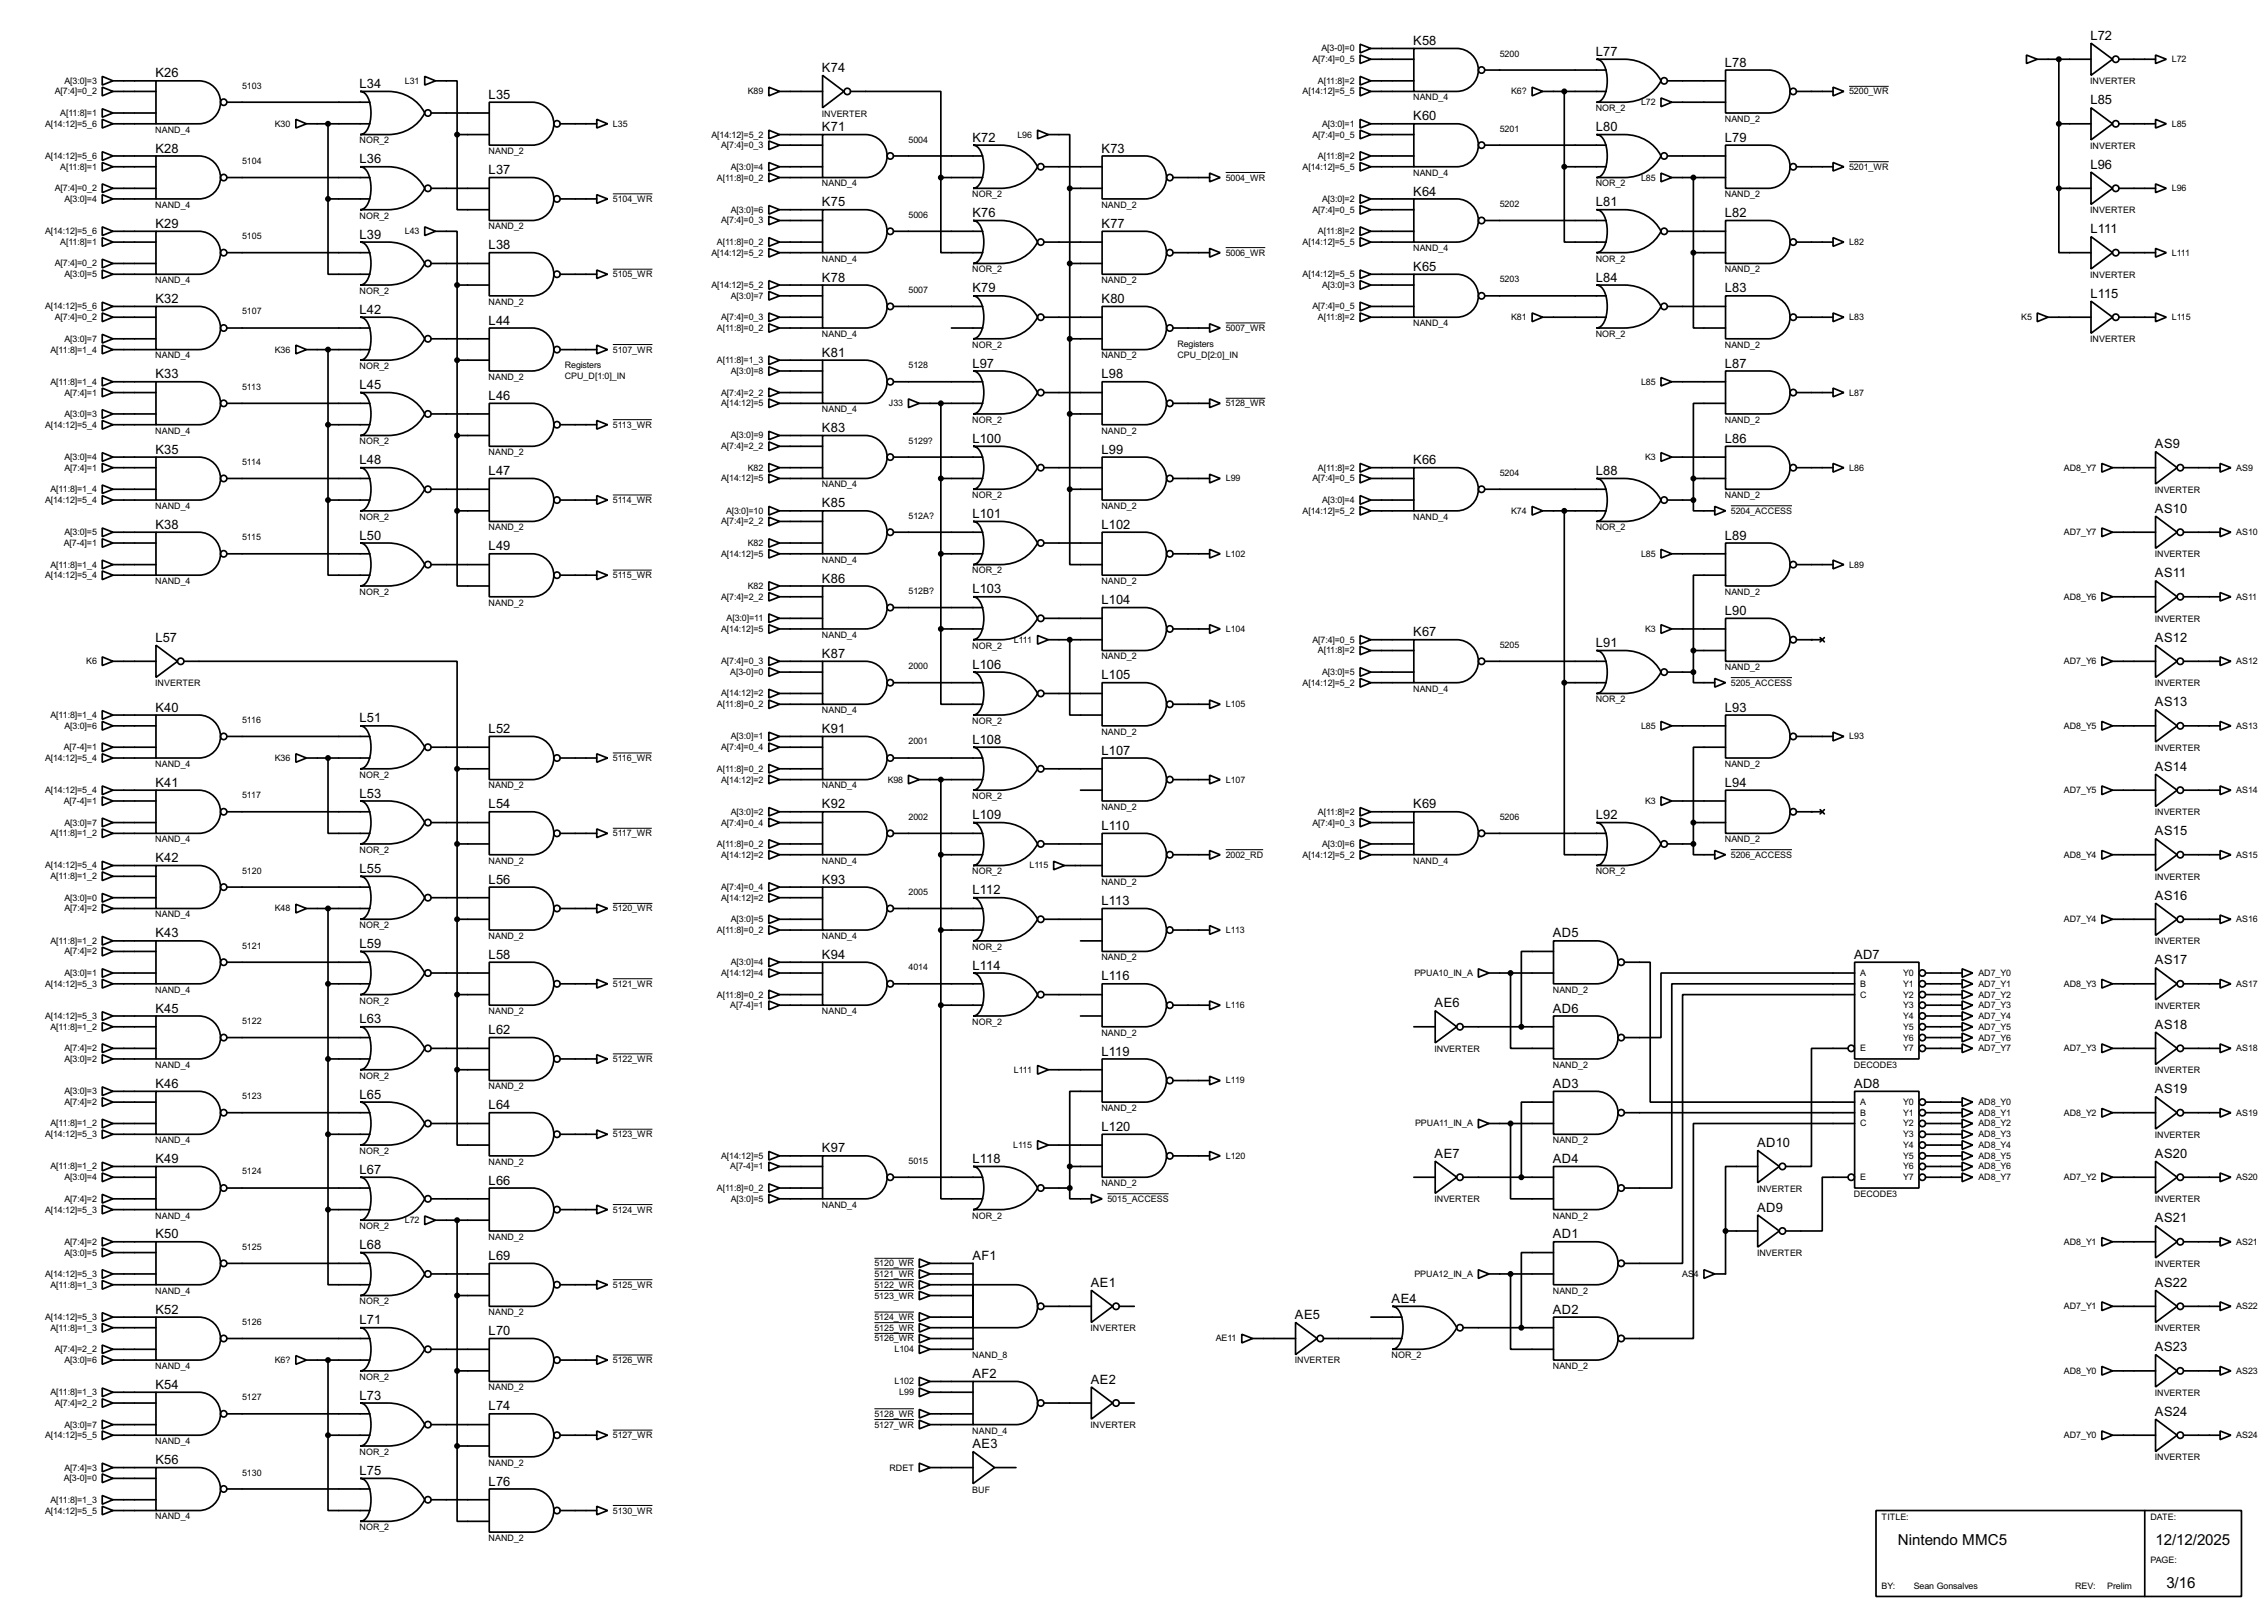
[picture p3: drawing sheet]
<svg xmlns="http://www.w3.org/2000/svg" width="536mm" height="383mm" viewBox="0 0 536 383" stroke-linecap="round" stroke-linejoin="round" font-family="sans-serif">
<defs><g id="words">
<g font-size="4">
<text x="448.4" y="365.1">Nintendo MMC5</text>
<text x="509.3" y="365.1">12/12/2025</text>
<text x="511.9" y="375.2">3/16</text>
</g>
<g font-size="3.4">
<text x="333.9" y="10.6">K58</text>
<text x="493.9" y="9.4">L72</text>
<text x="194.2" y="17">K74</text>
<text x="377.1" y="13.2">L77</text>
<text x="407.6" y="15.7">L78</text>
<text x="36.7" y="18.3">K26</text>
<text x="85" y="20.8">L34</text>
<text x="115.5" y="23.3">L35</text>
<text x="333.9" y="28.5">K60</text>
<text x="493.9" y="24.7">L85</text>
<text x="194.2" y="31">K71</text>
<text x="229.8" y="33.5">K72</text>
<text x="377.1" y="31">L80</text>
<text x="407.6" y="33.5">L79</text>
<text x="36.7" y="36">K28</text>
<text x="85" y="38.6">L36</text>
<text x="115.5" y="41.2">L37</text>
<text x="260.3" y="36">K73</text>
<text x="493.9" y="39.9">L96</text>
<text x="333.9" y="46.2">K64</text>
<text x="36.7" y="53.9">K29</text>
<text x="194.2" y="48.7">K75</text>
<text x="229.8" y="51.3">K76</text>
<text x="260.3" y="53.9">K77</text>
<text x="377.1" y="48.7">L81</text>
<text x="407.6" y="51.3">L82</text>
<text x="85" y="56.4">L39</text>
<text x="115.5" y="58.9">L38</text>
<text x="493.9" y="55.1">L111</text>
<text x="333.9" y="64">K65</text>
<text x="36.7" y="71.6">K32</text>
<text x="194.2" y="66.6">K78</text>
<text x="229.8" y="69.1">K79</text>
<text x="260.3" y="71.6">K80</text>
<text x="377.1" y="66.6">L84</text>
<text x="407.6" y="69.1">L83</text>
<text x="493.9" y="70.4">L115</text>
<text x="85" y="74.1">L42</text>
<text x="115.5" y="76.7">L44</text>
<text x="36.7" y="89.4">K33</text>
<text x="194.2" y="84.3">K81</text>
<text x="229.8" y="86.8">L97</text>
<text x="260.3" y="89.4">L98</text>
<text x="407.6" y="86.8">L87</text>
<text x="85" y="92">L45</text>
<text x="115.5" y="94.5">L46</text>
<text x="36.7" y="107.2">K35</text>
<text x="194.2" y="102.1">K83</text>
<text x="229.8" y="104.7">L100</text>
<text x="260.3" y="107.2">L99</text>
<text x="407.6" y="104.7">L86</text>
<text x="509.2" y="105.9">AS9</text>
<text x="85" y="109.7">L48</text>
<text x="115.5" y="112.2">L47</text>
<text x="333.9" y="109.7">K66</text>
<text x="377.1" y="112.2">L88</text>
<text x="194.2" y="119.9">K85</text>
<text x="36.7" y="124.9">K38</text>
<text x="229.8" y="122.4">L101</text>
<text x="260.3" y="124.9">L102</text>
<text x="509.2" y="121.2">AS10</text>
<text x="85" y="127.5">L50</text>
<text x="115.5" y="130.1">L49</text>
<text x="407.6" y="127.5">L89</text>
<text x="194.2" y="137.6">K86</text>
<text x="509.2" y="136.4">AS11</text>
<text x="229.8" y="140.2">L103</text>
<text x="260.3" y="142.8">L104</text>
<text x="407.6" y="145.3">L90</text>
<text x="36.7" y="151.7">L57</text>
<text x="194.2" y="155.5">K87</text>
<text x="333.9" y="150.3">K67</text>
<text x="377.1" y="152.9">L91</text>
<text x="509.2" y="151.7">AS12</text>
<text x="229.8" y="158">L106</text>
<text x="260.3" y="160.5">L105</text>
<text x="509.2" y="166.9">AS13</text>
<text x="36.7" y="168.2">K40</text>
<text x="85" y="170.7">L51</text>
<text x="115.5" y="173.2">L52</text>
<text x="194.2" y="173.2">K91</text>
<text x="407.6" y="168.2">L93</text>
<text x="229.8" y="175.7">L108</text>
<text x="260.3" y="178.3">L107</text>
<text x="36.7" y="185.9">K41</text>
<text x="407.6" y="185.9">L94</text>
<text x="509.2" y="182.1">AS14</text>
<text x="85" y="188.5">L53</text>
<text x="115.5" y="191">L54</text>
<text x="194.2" y="191">K92</text>
<text x="333.9" y="191">K69</text>
<text x="229.8" y="193.6">L109</text>
<text x="260.3" y="196.1">L110</text>
<text x="377.1" y="193.6">L92</text>
<text x="509.2" y="197.4">AS15</text>
<text x="36.7" y="203.7">K42</text>
<text x="85" y="206.3">L55</text>
<text x="115.5" y="208.8">L56</text>
<text x="194.2" y="208.8">K93</text>
<text x="229.8" y="211.3">L112</text>
<text x="260.3" y="213.9">L113</text>
<text x="509.2" y="212.6">AS16</text>
<text x="36.7" y="221.5">K43</text>
<text x="366.9" y="221.5">AD5</text>
<text x="85" y="224">L59</text>
<text x="115.5" y="226.6">L58</text>
<text x="194.2" y="226.6">K94</text>
<text x="438.1" y="226.6">AD7</text>
<text x="509.2" y="227.9">AS17</text>
<text x="229.8" y="229.1">L114</text>
<text x="260.3" y="231.7">L116</text>
<text x="36.7" y="239.3">K45</text>
<text x="339" y="238">AE6</text>
<text x="366.9" y="239.3">AD6</text>
<text x="85" y="241.8">L63</text>
<text x="115.5" y="244.4">L62</text>
<text x="509.2" y="243.1">AS18</text>
<text x="260.3" y="249.4">L119</text>
<text x="36.7" y="257.1">K46</text>
<text x="366.9" y="257.1">AD3</text>
<text x="438.1" y="257.1">AD8</text>
<text x="85" y="259.6">L65</text>
<text x="115.5" y="262.1">L64</text>
<text x="509.2" y="258.3">AS19</text>
<text x="260.3" y="267.2">L120</text>
<text x="36.7" y="274.8">K49</text>
<text x="194.2" y="272.3">K97</text>
<text x="229.8" y="274.8">L118</text>
<text x="339" y="273.6">AE7</text>
<text x="366.9" y="274.8">AD4</text>
<text x="415.2" y="271">AD10</text>
<text x="509.2" y="273.6">AS20</text>
<text x="85" y="277.4">L67</text>
<text x="115.5" y="279.9">L66</text>
<text x="415.2" y="286.3">AD9</text>
<text x="36.7" y="292.6">K50</text>
<text x="366.9" y="292.6">AD1</text>
<text x="509.2" y="288.8">AS21</text>
<text x="85" y="295.2">L68</text>
<text x="115.5" y="297.7">L69</text>
<text x="229.8" y="297.7">AF1</text>
<text x="257.7" y="304.1">AE1</text>
<text x="509.2" y="304.1">AS22</text>
<text x="36.7" y="310.4">K52</text>
<text x="306" y="311.7">AE5</text>
<text x="328.8" y="307.9">AE4</text>
<text x="366.9" y="310.4">AD2</text>
<text x="85" y="312.9">L71</text>
<text x="115.5" y="315.5">L70</text>
<text x="509.2" y="319.3">AS23</text>
<text x="36.7" y="328.2">K54</text>
<text x="229.8" y="325.6">AF2</text>
<text x="257.7" y="326.9">AE2</text>
<text x="85" y="330.7">L73</text>
<text x="115.5" y="333.3">L74</text>
<text x="509.2" y="334.5">AS24</text>
<text x="36.7" y="346">K56</text>
<text x="229.8" y="342.2">AE3</text>
<text x="85" y="348.5">L75</text>
<text x="115.5" y="351">L76</text>
</g>
<g font-size="2.4">
<text x="310.1" y="14.7">A[7:4]=0_5</text>
<text x="312.2" y="12.1">A[3-0]=0</text>
<text x="354.4" y="13.4">5200</text>
<text x="513.1" y="14.7">L72</text>
<text x="12.9" y="22.3">A[7:4]=0_2</text>
<text x="15.2" y="19.8">A[3:0]=3</text>
<text x="57.2" y="21">5103</text>
<text x="95.6" y="19.8">L31</text>
<text x="176.7" y="22.3">K89</text>
<text x="307.8" y="22.3">A[14:12]=5_5</text>
<text x="311.4" y="19.8">A[11:8]=2</text>
<text x="333.9" y="23.7">NAND_4</text>
<text x="357" y="22.3">K6?</text>
<text x="436.9" y="22.3">5200_WR</text>
<text x="493.9" y="19.9">INVERTER</text>
<text x="10.6" y="30">A[14:12]=5_6</text>
<text x="14.2" y="27.4">A[11:8]=1</text>
<text x="64.9" y="30">K30</text>
<text x="144.8" y="30">L35</text>
<text x="194.2" y="27.5">INVERTER</text>
<text x="312.4" y="30">A[3:0]=1</text>
<text x="377" y="26.2">NOR_2</text>
<text x="387.7" y="24.8">L72</text>
<text x="407.5" y="28.8">NAND_2</text>
<text x="513.1" y="30">L85</text>
<text x="36.7" y="31.4">NAND_4</text>
<text x="84.9" y="33.9">NOR_2</text>
<text x="168.1" y="32.5">A[14:12]=5_2</text>
<text x="170.4" y="35">A[7:4]=0_3</text>
<text x="214.7" y="33.7">5004</text>
<text x="240.4" y="32.5">L96</text>
<text x="310.1" y="32.5">A[7:4]=0_5</text>
<text x="354.4" y="31.1">5201</text>
<text x="493.9" y="35.2">INVERTER</text>
<text x="10.6" y="37.5">A[14:12]=5_6</text>
<text x="14.2" y="40.1">A[11:8]=1</text>
<text x="57.2" y="38.8">5104</text>
<text x="115.4" y="36.4">NAND_2</text>
<text x="172.7" y="40.1">A[3:0]=4</text>
<text x="307.8" y="40.1">A[14:12]=5_5</text>
<text x="311.4" y="37.5">A[11:8]=2</text>
<text x="333.9" y="41.5">NAND_4</text>
<text x="436.9" y="40.1">5201_WR</text>
<text x="12.9" y="45.2">A[7:4]=0_2</text>
<text x="15.2" y="47.7">A[3:0]=4</text>
<text x="144.8" y="47.7">5104_WR</text>
<text x="169.4" y="42.7">A[11:8]=0_2</text>
<text x="194.2" y="44.1">NAND_4</text>
<text x="229.7" y="46.6">NOR_2</text>
<text x="289.6" y="42.7">5004_WR</text>
<text x="312.4" y="47.7">A[3:0]=2</text>
<text x="377" y="44.1">NOR_2</text>
<text x="387.7" y="42.7">L85</text>
<text x="407.5" y="46.6">NAND_2</text>
<text x="513.1" y="45.2">L96</text>
<text x="36.7" y="49.1">NAND_4</text>
<text x="84.9" y="51.6">NOR_2</text>
<text x="170.4" y="52.8">A[7:4]=0_3</text>
<text x="172.7" y="50.2">A[3:0]=6</text>
<text x="214.7" y="51.5">5006</text>
<text x="260.2" y="49.1">NAND_2</text>
<text x="310.1" y="50.2">A[7:4]=0_5</text>
<text x="354.4" y="48.9">5202</text>
<text x="493.9" y="50.4">INVERTER</text>
<text x="10.6" y="55.4">A[14:12]=5_6</text>
<text x="14.2" y="57.9">A[11:8]=1</text>
<text x="57.2" y="56.5">5105</text>
<text x="95.6" y="55.4">L43</text>
<text x="115.4" y="54.2">NAND_2</text>
<text x="169.4" y="57.9">A[11:8]=0_2</text>
<text x="307.8" y="57.9">A[14:12]=5_5</text>
<text x="311.4" y="55.4">A[11:8]=2</text>
<text x="333.9" y="59.3">NAND_4</text>
<text x="436.9" y="57.9">L82</text>
<text x="12.9" y="62.9">A[7:4]=0_2</text>
<text x="15.2" y="65.5">A[3:0]=5</text>
<text x="144.8" y="65.5">5105_WR</text>
<text x="168.1" y="60.4">A[14:12]=5_2</text>
<text x="194.2" y="61.8">NAND_4</text>
<text x="229.7" y="64.3">NOR_2</text>
<text x="289.6" y="60.4">5006_WR</text>
<text x="307.8" y="65.5">A[14:12]=5_5</text>
<text x="377" y="61.8">NOR_2</text>
<text x="407.5" y="64.3">NAND_2</text>
<text x="493.9" y="65.6">INVERTER</text>
<text x="513.1" y="60.4">L111</text>
<text x="36.7" y="66.9">NAND_4</text>
<text x="84.9" y="69.5">NOR_2</text>
<text x="115.4" y="72">NAND_2</text>
<text x="168.1" y="68.1">A[14:12]=5_2</text>
<text x="172.7" y="70.6">A[3:0]=7</text>
<text x="214.7" y="69.2">5007</text>
<text x="260.2" y="66.9">NAND_2</text>
<text x="312.4" y="68.1">A[3:0]=3</text>
<text x="354.4" y="66.7">5203</text>
<text x="10.6" y="73.1">A[14:12]=5_6</text>
<text x="12.9" y="75.6">A[7:4]=0_2</text>
<text x="57.2" y="74.3">5107</text>
<text x="170.4" y="75.6">A[7:4]=0_3</text>
<text x="310.1" y="73.1">A[7:4]=0_5</text>
<text x="311.4" y="75.6">A[11:8]=2</text>
<text x="333.9" y="77">NAND_4</text>
<text x="357" y="75.6">K81</text>
<text x="436.9" y="75.6">L83</text>
<text x="477.6" y="75.6">K5</text>
<text x="513.1" y="75.6">L115</text>
<text x="11.9" y="83.3">A[11:8]=1_4</text>
<text x="15.2" y="80.8">A[3:0]=7</text>
<text x="64.9" y="83.3">K36</text>
<text x="144.8" y="83.3">5107_WR</text>
<text x="169.4" y="78.2">A[11:8]=0_2</text>
<text x="194.2" y="79.6">NAND_4</text>
<text x="229.7" y="82.2">NOR_2</text>
<text x="278.2" y="81.9">Registers</text>
<text x="289.6" y="78.2">5007_WR</text>
<text x="377" y="79.6">NOR_2</text>
<text x="407.5" y="82.2">NAND_2</text>
<text x="493.9" y="80.8">INVERTER</text>
<text x="36.7" y="84.7">NAND_4</text>
<text x="84.9" y="87.2">NOR_2</text>
<text x="115.4" y="89.7">NAND_2</text>
<text x="133.4" y="87">Registers</text>
<text x="133.4" y="89.6">CPU_D[1:0]_IN</text>
<text x="169.4" y="85.8">A[11:8]=1_3</text>
<text x="172.7" y="88.4">A[3:0]=8</text>
<text x="214.7" y="87">5128</text>
<text x="260.2" y="84.7">NAND_2</text>
<text x="278.2" y="84.5">CPU_D[2:0]_IN</text>
<text x="11.9" y="90.9">A[11:8]=1_4</text>
<text x="15.2" y="93.5">A[7:4]=1</text>
<text x="57.2" y="92.1">5113</text>
<text x="170.4" y="93.5">A[7:4]=2_2</text>
<text x="170.4" y="96">A[14:12]=5</text>
<text x="210" y="96">J33</text>
<text x="289.6" y="96">5128_WR</text>
<text x="387.7" y="90.9">L85</text>
<text x="436.9" y="93.5">L87</text>
<text x="10.6" y="101">A[14:12]=5_4</text>
<text x="15.2" y="98.5">A[3:0]=3</text>
<text x="144.8" y="101">5113_WR</text>
<text x="194.2" y="97.4">NAND_4</text>
<text x="229.7" y="99.9">NOR_2</text>
<text x="407.5" y="99.9">NAND_2</text>
<text x="36.7" y="102.4">NAND_4</text>
<text x="84.9" y="105">NOR_2</text>
<text x="115.4" y="107.6">NAND_2</text>
<text x="170.4" y="106.2">A[7:4]=2_2</text>
<text x="172.7" y="103.6">A[3:0]=9</text>
<text x="214.7" y="104.8">5129?</text>
<text x="260.2" y="102.4">NAND_2</text>
<text x="15.2" y="111.2">A[7:4]=1</text>
<text x="15.2" y="108.7">A[3:0]=4</text>
<text x="57.2" y="109.9">5114</text>
<text x="170.4" y="113.7">A[14:12]=5</text>
<text x="176.7" y="111.2">K82</text>
<text x="289.6" y="113.7">L99</text>
<text x="310.1" y="113.7">A[7:4]=0_5</text>
<text x="311.4" y="111.2">A[11:8]=2</text>
<text x="354.4" y="112.4">5204</text>
<text x="388.7" y="108.7">K3</text>
<text x="436.9" y="111.2">L86</text>
<text x="487.6" y="111.2">AD8_Y7</text>
<text x="528.4" y="111.2">AS9</text>
<text x="10.6" y="118.9">A[14:12]=5_4</text>
<text x="11.9" y="116.3">A[11:8]=1_4</text>
<text x="144.8" y="118.9">5114_WR</text>
<text x="194.2" y="115.1">NAND_4</text>
<text x="229.7" y="117.7">NOR_2</text>
<text x="312.4" y="118.9">A[3:0]=4</text>
<text x="407.5" y="117.7">NAND_2</text>
<text x="509.1" y="116.4">INVERTER</text>
<text x="36.7" y="120.3">NAND_4</text>
<text x="84.9" y="122.8">NOR_2</text>
<text x="115.4" y="125.3">NAND_2</text>
<text x="170.4" y="123.9">A[7:4]=2_2</text>
<text x="171.5" y="121.4">A[3:0]=10</text>
<text x="214.7" y="122.6">512A?</text>
<text x="260.2" y="120.3">NAND_2</text>
<text x="307.8" y="121.4">A[14:12]=5_2</text>
<text x="333.9" y="122.8">NAND_4</text>
<text x="357" y="121.4">K74</text>
<text x="377" y="125.3">NOR_2</text>
<text x="409" y="121.4">5204_ACCESS</text>
<text x="15.1" y="129">A[7-4]=1</text>
<text x="15.2" y="126.4">A[3:0]=5</text>
<text x="57.2" y="127.7">5115</text>
<text x="170.4" y="131.6">A[14:12]=5</text>
<text x="176.7" y="129">K82</text>
<text x="289.6" y="131.6">L102</text>
<text x="387.7" y="131.6">L85</text>
<text x="487.6" y="126.4">AD7_Y7</text>
<text x="509.1" y="131.7">INVERTER</text>
<text x="528.4" y="126.4">AS10</text>
<text x="10.6" y="136.6">A[14:12]=5_4</text>
<text x="11.9" y="134.1">A[11:8]=1_4</text>
<text x="144.8" y="136.6">5115_WR</text>
<text x="194.2" y="133">NAND_4</text>
<text x="229.7" y="135.5">NOR_2</text>
<text x="436.9" y="134.1">L89</text>
<text x="36.7" y="138">NAND_4</text>
<text x="84.9" y="140.5">NOR_2</text>
<text x="115.4" y="143.1">NAND_2</text>
<text x="170.4" y="141.7">A[7:4]=2_2</text>
<text x="176.7" y="139.2">K82</text>
<text x="214.7" y="140.4">512B?</text>
<text x="260.2" y="138">NAND_2</text>
<text x="407.5" y="140.5">NAND_2</text>
<text x="487.6" y="141.7">AD8_Y6</text>
<text x="528.4" y="141.7">AS11</text>
<text x="170.4" y="149.3">A[14:12]=5</text>
<text x="171.7" y="146.8">A[3:0]=11</text>
<text x="289.6" y="149.3">L104</text>
<text x="388.7" y="149.3">K3</text>
<text x="509.1" y="146.9">INVERTER</text>
<text x="194.2" y="150.7">NAND_4</text>
<text x="229.7" y="153.3">NOR_2</text>
<text x="239.5" y="151.9">L111</text>
<text x="260.2" y="155.8">NAND_2</text>
<text x="310.1" y="151.9">A[7:4]=0_5</text>
<text x="311.4" y="154.4">A[11:8]=2</text>
<text x="354.4" y="153.1">5205</text>
<text x="20.4" y="157">K6</text>
<text x="170.4" y="157">A[7:4]=0_3</text>
<text x="172.5" y="159.5">A[3-0]=0</text>
<text x="214.7" y="158.1">2000</text>
<text x="312.4" y="159.5">A[3:0]=5</text>
<text x="407.5" y="158.4">NAND_2</text>
<text x="487.6" y="157">AD7_Y6</text>
<text x="528.4" y="157">AS12</text>
<text x="36.7" y="162.2">INVERTER</text>
<text x="169.4" y="167.1">A[11:8]=0_2</text>
<text x="170.4" y="164.6">A[14:12]=2</text>
<text x="289.6" y="167.1">L105</text>
<text x="307.8" y="162">A[14:12]=5_2</text>
<text x="333.9" y="163.4">NAND_4</text>
<text x="377" y="166">NOR_2</text>
<text x="409" y="162">5205_ACCESS</text>
<text x="509.1" y="162.2">INVERTER</text>
<text x="11.9" y="169.7">A[11:8]=1_4</text>
<text x="15.2" y="172.2">A[3:0]=6</text>
<text x="57.2" y="170.8">5116</text>
<text x="194.2" y="168.5">NAND_4</text>
<text x="229.7" y="171.1">NOR_2</text>
<text x="260.2" y="173.6">NAND_2</text>
<text x="387.7" y="172.2">L85</text>
<text x="487.6" y="172.2">AD8_Y5</text>
<text x="528.4" y="172.2">AS13</text>
<text x="10.6" y="179.8">A[14:12]=5_4</text>
<text x="15.1" y="177.3">A[7-4]=1</text>
<text x="64.9" y="179.8">K36</text>
<text x="144.8" y="179.8">5116_WR</text>
<text x="170.4" y="177.3">A[7:4]=0_4</text>
<text x="172.7" y="174.7">A[3:0]=1</text>
<text x="214.7" y="175.9">2001</text>
<text x="436.9" y="174.7">L93</text>
<text x="509.1" y="177.4">INVERTER</text>
<text x="36.7" y="181.2">NAND_4</text>
<text x="84.9" y="183.8">NOR_2</text>
<text x="169.4" y="182.4">A[11:8]=0_2</text>
<text x="170.4" y="184.9">A[14:12]=2</text>
<text x="209.7" y="184.9">K98</text>
<text x="289.6" y="184.9">L107</text>
<text x="407.5" y="181.2">NAND_2</text>
<text x="10.6" y="187.4">A[14:12]=5_4</text>
<text x="15.1" y="190">A[7-4]=1</text>
<text x="57.2" y="188.6">5117</text>
<text x="115.4" y="186.3">NAND_2</text>
<text x="194.2" y="186.3">NAND_4</text>
<text x="229.7" y="188.8">NOR_2</text>
<text x="260.2" y="191.4">NAND_2</text>
<text x="388.7" y="190">K3</text>
<text x="487.6" y="187.4">AD7_Y5</text>
<text x="528.4" y="187.4">AS14</text>
<text x="11.9" y="197.6">A[11:8]=1_2</text>
<text x="15.2" y="195.1">A[3:0]=7</text>
<text x="144.8" y="197.6">5117_WR</text>
<text x="170.4" y="195.1">A[7:4]=0_4</text>
<text x="172.7" y="192.5">A[3:0]=2</text>
<text x="214.7" y="193.7">2002</text>
<text x="310.1" y="195.1">A[7:4]=0_3</text>
<text x="311.4" y="192.5">A[11:8]=2</text>
<text x="354.4" y="193.7">5206</text>
<text x="509.1" y="192.7">INVERTER</text>
<text x="36.7" y="199">NAND_4</text>
<text x="84.9" y="201.5">NOR_2</text>
<text x="169.4" y="200.1">A[11:8]=0_2</text>
<text x="170.4" y="202.7">A[14:12]=2</text>
<text x="289.6" y="202.7">2002_RD</text>
<text x="307.8" y="202.7">A[14:12]=5_2</text>
<text x="312.4" y="200.1">A[3:0]=6</text>
<text x="407.5" y="199">NAND_2</text>
<text x="409" y="202.7">5206_ACCESS</text>
<text x="487.6" y="202.7">AD8_Y4</text>
<text x="528.4" y="202.7">AS15</text>
<text x="10.6" y="205.2">A[14:12]=5_4</text>
<text x="11.9" y="207.8">A[11:8]=1_2</text>
<text x="57.2" y="206.4">5120</text>
<text x="115.4" y="204.1">NAND_2</text>
<text x="194.2" y="204.1">NAND_4</text>
<text x="229.7" y="206.6">NOR_2</text>
<text x="243.2" y="205.2">L115</text>
<text x="260.2" y="209.2">NAND_2</text>
<text x="333.9" y="204.1">NAND_4</text>
<text x="377" y="206.6">NOR_2</text>
<text x="509.1" y="207.9">INVERTER</text>
<text x="15.2" y="212.8">A[3:0]=0</text>
<text x="15.2" y="215.4">A[7:4]=2</text>
<text x="64.9" y="215.4">K48</text>
<text x="144.8" y="215.4">5120_WR</text>
<text x="170.4" y="210.3">A[7:4]=0_4</text>
<text x="170.4" y="212.8">A[14:12]=2</text>
<text x="214.7" y="211.5">2005</text>
<text x="36.7" y="216.8">NAND_4</text>
<text x="84.9" y="219.3">NOR_2</text>
<text x="115.4" y="221.9">NAND_2</text>
<text x="169.4" y="220.5">A[11:8]=0_2</text>
<text x="172.7" y="217.9">A[3:0]=5</text>
<text x="194.2" y="221.9">NAND_4</text>
<text x="289.6" y="220.5">L113</text>
<text x="487.6" y="217.9">AD7_Y4</text>
<text x="528.4" y="217.9">AS16</text>
<text x="11.9" y="223">A[11:8]=1_2</text>
<text x="15.2" y="225.5">A[7:4]=2</text>
<text x="57.2" y="224.2">5121</text>
<text x="229.7" y="224.4">NOR_2</text>
<text x="260.2" y="226.9">NAND_2</text>
<text x="509.1" y="223.1">INVERTER</text>
<text x="10.6" y="233.2">A[14:12]=5_3</text>
<text x="15.2" y="230.6">A[3:0]=1</text>
<text x="144.8" y="233.2">5121_WR</text>
<text x="170.4" y="230.6">A[14:12]=4</text>
<text x="172.7" y="228.1">A[3:0]=4</text>
<text x="214.7" y="229.3">4014</text>
<text x="334.2" y="230.6">PPUA10_IN_A</text>
<text x="439.5" y="230.6">A</text>
<text x="439.5" y="233.2">B</text>
<text x="449.7" y="230.6">Y0</text>
<text x="449.7" y="233.2">Y1</text>
<text x="467.4" y="230.6">AD7_Y0</text>
<text x="467.4" y="233.2">AD7_Y1</text>
<text x="487.6" y="233.2">AD8_Y3</text>
<text x="528.4" y="233.2">AS17</text>
<text x="36.7" y="234.6">NAND_4</text>
<text x="84.9" y="237.1">NOR_2</text>
<text x="115.4" y="239.6">NAND_2</text>
<text x="169.4" y="235.7">A[11:8]=0_2</text>
<text x="172.5" y="238.2">A[7-4]=1</text>
<text x="194.2" y="239.6">NAND_4</text>
<text x="289.6" y="238.2">L116</text>
<text x="366.9" y="234.6">NAND_2</text>
<text x="439.5" y="235.7">C</text>
<text x="449.7" y="235.7">Y2</text>
<text x="449.7" y="238.2">Y3</text>
<text x="467.4" y="235.7">AD7_Y2</text>
<text x="467.4" y="238.2">AD7_Y3</text>
<text x="509.1" y="238.4">INVERTER</text>
<text x="10.6" y="240.8">A[14:12]=5_3</text>
<text x="11.9" y="243.3">A[11:8]=1_2</text>
<text x="57.2" y="242">5122</text>
<text x="229.7" y="242.2">NOR_2</text>
<text x="260.2" y="244.7">NAND_2</text>
<text x="449.7" y="240.8">Y4</text>
<text x="449.7" y="243.3">Y5</text>
<text x="449.7" y="245.9">Y6</text>
<text x="467.4" y="240.8">AD7_Y4</text>
<text x="467.4" y="243.3">AD7_Y5</text>
<text x="467.4" y="245.9">AD7_Y6</text>
<text x="15.2" y="248.4">A[7:4]=2</text>
<text x="15.2" y="250.9">A[3:0]=2</text>
<text x="144.8" y="250.9">5122_WR</text>
<text x="338.9" y="248.5">INVERTER</text>
<text x="439.5" y="248.4">E</text>
<text x="449.7" y="248.4">Y7</text>
<text x="467.4" y="248.4">AD7_Y7</text>
<text x="487.6" y="248.4">AD7_Y3</text>
<text x="528.4" y="248.4">AS18</text>
<text x="36.7" y="252.3">NAND_4</text>
<text x="84.9" y="254.9">NOR_2</text>
<text x="115.4" y="257.4">NAND_2</text>
<text x="239.5" y="253.5">L111</text>
<text x="289.6" y="256">L119</text>
<text x="366.9" y="252.3">NAND_2</text>
<text x="438" y="252.3">DECODE3</text>
<text x="509.1" y="253.6">INVERTER</text>
<text x="15.2" y="258.6">A[3:0]=3</text>
<text x="15.2" y="261.1">A[7:4]=2</text>
<text x="57.2" y="259.8">5123</text>
<text x="260.2" y="262.5">NAND_2</text>
<text x="439.5" y="261.1">A</text>
<text x="439.5" y="263.6">B</text>
<text x="449.7" y="261.1">Y0</text>
<text x="449.7" y="263.6">Y1</text>
<text x="467.4" y="261.1">AD8_Y0</text>
<text x="467.4" y="263.6">AD8_Y1</text>
<text x="487.6" y="263.6">AD8_Y2</text>
<text x="528.4" y="263.6">AS19</text>
<text x="10.6" y="268.7">A[14:12]=5_3</text>
<text x="11.9" y="266.2">A[11:8]=1_2</text>
<text x="144.8" y="268.7">5123_WR</text>
<text x="334.3" y="266.2">PPUA11_IN_A</text>
<text x="439.5" y="266.2">C</text>
<text x="449.7" y="266.2">Y2</text>
<text x="449.7" y="268.7">Y3</text>
<text x="467.4" y="266.2">AD8_Y2</text>
<text x="467.4" y="268.7">AD8_Y3</text>
<text x="509.1" y="268.9">INVERTER</text>
<text x="36.7" y="270.1">NAND_4</text>
<text x="84.9" y="272.7">NOR_2</text>
<text x="115.4" y="275.2">NAND_2</text>
<text x="170.4" y="273.8">A[14:12]=5</text>
<text x="214.7" y="275">5015</text>
<text x="239.4" y="271.3">L115</text>
<text x="289.6" y="273.8">L120</text>
<text x="366.9" y="270.1">NAND_2</text>
<text x="449.7" y="271.3">Y4</text>
<text x="449.7" y="273.8">Y5</text>
<text x="467.4" y="271.3">AD8_Y4</text>
<text x="467.4" y="273.8">AD8_Y5</text>
<text x="11.9" y="276.3">A[11:8]=1_2</text>
<text x="15.2" y="278.9">A[3:0]=4</text>
<text x="57.2" y="277.5">5124</text>
<text x="169.4" y="281.4">A[11:8]=0_2</text>
<text x="172.5" y="276.3">A[7-4]=1</text>
<text x="260.2" y="280.3">NAND_2</text>
<text x="415.1" y="281.6">INVERTER</text>
<text x="439.5" y="278.9">E</text>
<text x="449.7" y="276.3">Y6</text>
<text x="449.7" y="278.9">Y7</text>
<text x="467.4" y="276.3">AD8_Y6</text>
<text x="467.4" y="278.9">AD8_Y7</text>
<text x="487.6" y="278.9">AD7_Y2</text>
<text x="528.4" y="278.9">AS20</text>
<text x="10.6" y="286.5">A[14:12]=5_3</text>
<text x="15.2" y="284">A[7:4]=2</text>
<text x="36.7" y="287.9">NAND_4</text>
<text x="144.8" y="286.5">5124_WR</text>
<text x="172.7" y="284">A[3:0]=5</text>
<text x="194.2" y="285.4">NAND_4</text>
<text x="229.7" y="287.9">NOR_2</text>
<text x="261.7" y="284">5015_ACCESS</text>
<text x="338.9" y="284.1">INVERTER</text>
<text x="366.9" y="287.9">NAND_2</text>
<text x="438" y="282.8">DECODE3</text>
<text x="509.1" y="284.1">INVERTER</text>
<text x="84.9" y="290.4">NOR_2</text>
<text x="95.6" y="289">L72</text>
<text x="115.4" y="293">NAND_2</text>
<text x="15.2" y="294.1">A[7:4]=2</text>
<text x="15.2" y="296.7">A[3:0]=5</text>
<text x="57.2" y="295.3">5125</text>
<text x="206.6" y="299.2">5120_WR</text>
<text x="415.1" y="296.8">INVERTER</text>
<text x="487.6" y="294.1">AD8_Y1</text>
<text x="509.1" y="299.3">INVERTER</text>
<text x="528.4" y="294.1">AS21</text>
<text x="10.6" y="301.7">A[14:12]=5_3</text>
<text x="11.9" y="304.3">A[11:8]=1_3</text>
<text x="36.7" y="305.7">NAND_4</text>
<text x="144.8" y="304.3">5125_WR</text>
<text x="206.6" y="301.7">5121_WR</text>
<text x="206.6" y="304.3">5122_WR</text>
<text x="334.2" y="301.7">PPUA12_IN_A</text>
<text x="366.9" y="305.7">NAND_2</text>
<text x="397.4" y="301.7">AS</text>
<text x="400.2" y="301.7">4</text>
<text x="10.6" y="311.9">A[14:12]=5_3</text>
<text x="84.9" y="308.2">NOR_2</text>
<text x="115.4" y="310.8">NAND_2</text>
<text x="206.6" y="306.8">5123_WR</text>
<text x="206.6" y="311.9">5124_WR</text>
<text x="487.6" y="309.4">AD7_Y1</text>
<text x="528.4" y="309.4">AS22</text>
<text x="11.9" y="314.4">A[11:8]=1_3</text>
<text x="57.2" y="313.1">5126</text>
<text x="206.6" y="314.4">5125_WR</text>
<text x="206.6" y="317">5126_WR</text>
<text x="257.7" y="314.6">INVERTER</text>
<text x="287.2" y="317">AE11</text>
<text x="509.1" y="314.6">INVERTER</text>
<text x="12.9" y="319.5">A[7:4]=2_2</text>
<text x="15.2" y="322.1">A[3:0]=6</text>
<text x="36.7" y="323.5">NAND_4</text>
<text x="64.9" y="322.1">K6?</text>
<text x="144.8" y="322.1">5126_WR</text>
<text x="211.3" y="319.5">L104</text>
<text x="229.7" y="320.9">NAND_8</text>
<text x="305.9" y="322.2">INVERTER</text>
<text x="328.8" y="320.9">NOR_2</text>
<text x="366.9" y="323.5">NAND_2</text>
<text x="11.9" y="329.7">A[11:8]=1_3</text>
<text x="84.9" y="326">NOR_2</text>
<text x="115.4" y="328.5">NAND_2</text>
<text x="211.3" y="327.1">L102</text>
<text x="212.5" y="329.7">L99</text>
<text x="487.6" y="324.6">AD8_Y0</text>
<text x="509.1" y="329.8">INVERTER</text>
<text x="528.4" y="324.6">AS23</text>
<text x="12.9" y="332.2">A[7:4]=2_2</text>
<text x="57.2" y="330.9">5127</text>
<text x="206.6" y="334.8">5128_WR</text>
<text x="10.6" y="339.8">A[14:12]=5_5</text>
<text x="15.2" y="337.3">A[3:0]=7</text>
<text x="36.7" y="341.2">NAND_4</text>
<text x="144.8" y="339.8">5127_WR</text>
<text x="206.6" y="337.3">5127_WR</text>
<text x="229.7" y="338.7">NAND_4</text>
<text x="257.7" y="337.4">INVERTER</text>
<text x="487.6" y="339.8">AD7_Y0</text>
<text x="528.4" y="339.8">AS24</text>
<text x="15.2" y="347.5">A[7:4]=3</text>
<text x="84.9" y="343.8">NOR_2</text>
<text x="115.4" y="346.3">NAND_2</text>
<text x="210.1" y="347.5">RDET</text>
<text x="509.1" y="345.1">INVERTER</text>
<text x="15.1" y="350">A[3-0]=0</text>
<text x="57.2" y="348.7">5130</text>
<text x="229.7" y="352.7">BUF</text>
<text x="10.6" y="357.6">A[14:12]=5_5</text>
<text x="11.9" y="355.1">A[11:8]=1_3</text>
<text x="36.7" y="359">NAND_4</text>
<text x="144.8" y="357.6">5130_WR</text>
<text x="444.6" y="359.1">TITLE:</text>
<text x="508.1" y="359.1">DATE:</text>
<text x="84.9" y="361.6">NOR_2</text>
<text x="115.4" y="364.1">NAND_2</text>
<text x="508.1" y="369.2">PAGE:</text>
<text x="444.6" y="375.6">BY:</text>
<text x="452.2" y="375.6">Sean Gonsalves</text>
<text x="490.3" y="375.6">REV:</text>
<text x="497.9" y="375.6">Prelim</text>
</g>
</g></defs>
<g fill="none" stroke="#000" stroke-width=".4">
<path d="M24.2 18.1l2.5 1-2.5 1zM26.7 19.1h10.2M36.9 19.1h10.1a5.1 5.1 0 0 1 5.1 5.1 5.1 5.1 0 0 1-5.1 5.1h-10.1zM100.4 18.1l2.5 1-2.5 1zM102.9 19.1h5.1v12.7M194.4 17.8l5 3.8-5 3.9zM321.4 10.5l2.5 1-2.5 1zM321.4 13l2.5 1-2.5 1zM321.4 18.1l2.5 1-2.5 1zM323.9 19.1h10.2M323.9 11.5h10.2M323.9 14h10.2"/>
<path d="M334.1 11.5h10.1a5.1 5.1 0 0 1 5.1 5 5.1 5.1 0 0 1-5.1 5.1h-10.1zM350.8 16.6h28.7M377.2 14h6.6a9.5 9.5 0 0 1 8.7 5.1 9.5 9.5 0 0 1-8.7 5.1h-6.6a3.2 3.2 0 0 0 2.4-3.2 7.8 7.8 0 0 0-1.3-6.6zM394 19.1h13.7M407.7 16.6h10.2a5.1 5.1 0 0 1 5.1 5 5.1 5.1 0 0 1-5.1 5.1h-10.2zM478.8 13l2.6 1-2.6 1zM481.4 14h12.7M486.5 14v30.5M494.1 10.2l5.1 3.8-5.1 3.8zM500.7 14h8.6M509.3 13l2.6 1-2.6 1zM24.2 20.6l2.5 1-2.5 1.1z"/>
<path d="M24.2 25.7l2.5 1-2.5 1zM24.2 28.2l2.5 1.1-2.5 1zM24.2 35.9l2.5 1-2.5 1zM24.2 38.4l2.5 1-2.5 1zM26.7 26.7h10.2M26.7 21.6h10.2M26.7 29.3h10.2M26.7 36.9h10.2M26.7 39.4h10.2M36.9 36.9h10.1a5.1 5.1 0 0 1 5.1 5 5.1 5.1 0 0 1-5.1 5.1h-10.1zM53.6 24.2h33.8M69.9 28.2l2.5 1.1-2.5 1z"/>
<path d="M72.4 29.3h15M77.5 29.3v17.7M85.1 21.6h6.6a9.5 9.5 0 0 1 8.7 5.1 9.5 9.5 0 0 1-8.7 5.1h-6.6a3.2 3.2 0 0 0 2.4-3.1 7.8 7.8 0 0 0-1.3-6.7zM85.1 39.4h6.6a9.5 9.5 0 0 1 8.7 5.1 9.5 9.5 0 0 1-8.7 5.1h-6.6a3.2 3.2 0 0 0 2.4-3.2 7.8 7.8 0 0 0-1.3-6.6zM101.9 26.7h13.7M108 31.8v17.8h7.6M108 31.8h7.6M115.6 24.2h10.2a5.1 5.1 0 0 1 5.1 5 5.1 5.1 0 0 1-5.1 5.1h-10.2zM132.4 29.3h8.6M141 28.2l2.6 1.1-2.6 1zM181.7 30.8l2.5 1-2.5 1zM181.7 33.3l2.5 1-2.5 1.1z"/>
<path d="M181.7 38.4l2.5 1-2.5 1zM181.7 20.6l2.5 1-2.5 1.1zM184.2 21.6h10.2M184.2 39.4h10.2M184.2 31.8h10.2M184.2 34.3h10.2M194.4 31.8h10.1a5.1 5.1 0 0 1 5.1 5.1 5.1 5.1 0 0 1-5.1 5.1h-10.1zM201 21.6h21.3v20.4M211.1 36.9h21.1M229.9 34.3h6.6a9.6 9.6 0 0 1 8.7 5.1 9.6 9.6 0 0 1-8.7 5.1h-6.6a3.2 3.2 0 0 0 2.4-3.1 7.7 7.7 0 0 0-1.4-6.7zM245.2 30.8l2.5 1-2.5 1zM246.7 39.4h13.7"/>
<path d="M247.7 31.8h5.1v12.7M260.4 36.9h10.2a5.1 5.1 0 0 1 5 5 5.1 5.1 0 0 1-5 5.1h-10.2zM321.4 20.6l2.5 1-2.5 1.1zM321.4 28.2l2.5 1.1-2.5 1zM321.4 30.8l2.5 1-2.5 1zM321.4 35.9l2.5 1-2.5 1zM321.4 38.4l2.5 1-2.5 1zM323.9 21.6h10.2M323.9 29.3h10.2M323.9 36.9h10.2M323.9 39.4h10.2M323.9 31.8h10.2"/>
<path d="M334.1 29.3h10.1a5.1 5.1 0 0 1 5.1 5 5.1 5.1 0 0 1-5.1 5.1h-10.1zM350.8 34.3h28.7M362 20.6l2.5 1-2.5 1.1zM364.5 21.6h15M369.6 39.4v17.8h9.9M369.6 39.4h9.9M369.6 21.6v17.8M377.2 31.8h6.6a9.5 9.5 0 0 1 8.7 5.1 9.5 9.5 0 0 1-8.7 5.1h-6.6a3.2 3.2 0 0 0 2.4-3.2 7.7 7.7 0 0 0-1.3-6.6zM392.5 23.2l2.5 1-2.5 1zM394 36.9h13.7M395 24.2h12.7M407.7 34.3h10.2a5.1 5.1 0 0 1 5.1 5.1 5.1 5.1 0 0 1-5.1 5.1h-10.2z"/>
<path d="M424.5 21.6h8.6M424.5 39.4h8.6M433.1 20.6l2.6 1-2.6 1.1zM433.1 38.4l2.6 1-2.6 1zM486.5 29.3h7.6M494.1 25.5l5.1 3.8-5.1 3.8zM500.7 29.3h8.6M509.3 28.2l2.6 1.1-2.6 1zM24.2 43.5l2.5 1-2.5 1zM24.2 53.6l2.5 1.1-2.5 1zM24.2 56.2l2.5 1-2.5 1zM24.2 46l2.5 1-2.5 1.1z"/>
<path d="M26.7 44.5h10.2M26.7 47h10.2M26.7 54.7h10.2M26.7 57.2h10.2M36.9 54.7h10.1a5.1 5.1 0 0 1 5.1 5 5.1 5.1 0 0 1-5.1 5.1h-10.1zM53.6 42h33.8M53.6 59.7h33.8M77.5 47v17.8h9.9M77.5 47h9.9M85.1 57.2h6.6a9.5 9.5 0 0 1 8.7 5.1 9.5 9.5 0 0 1-8.7 5.1h-6.6a3.2 3.2 0 0 0 2.4-3.2 7.7 7.7 0 0 0-1.3-6.6zM100.4 53.6l2.5 1.1-2.5 1zM101.9 44.5h13.7"/>
<path d="M102.9 54.7h5.1v12.7M115.6 42h10.2a5.1 5.1 0 0 1 5.1 5 5.1 5.1 0 0 1-5.1 5.1h-10.2zM115.6 59.7h10.2a5.1 5.1 0 0 1 5.1 5.1 5.1 5.1 0 0 1-5.1 5.1h-10.2zM132.4 47h8.6M141 46l2.6 1-2.6 1.1zM181.7 40.9l2.5 1.1-2.5 1zM181.7 48.6l2.5 1-2.5 1zM181.7 51.1l2.5 1-2.5 1zM181.7 56.2l2.5 1-2.5 1zM181.7 58.7l2.5 1-2.5 1.1zM184.2 42h10.2M184.2 59.7h10.2"/>
<path d="M184.2 57.2h10.2M184.2 49.6h10.2M184.2 52.1h10.2M194.4 49.6h10.1a5.1 5.1 0 0 1 5.1 5 5.1 5.1 0 0 1-5.1 5.1h-10.1zM211.1 54.7h21.1M222.3 42v17.7h9.9M222.3 42h9.9M229.9 52.1h6.6a9.6 9.6 0 0 1 8.7 5.1 9.6 9.6 0 0 1-8.7 5.1h-6.6a3.2 3.2 0 0 0 2.4-3.2 7.7 7.7 0 0 0-1.4-6.6zM246.7 57.2h13.7M252.8 44.5h7.6M252.8 44.5v71.1M260.4 54.7h10.2a5.1 5.1 0 0 1 5 5 5.1 5.1 0 0 1-5 5.1h-10.2z"/>
<path d="M277.2 42h8.6M277.2 59.7h8.6M285.8 40.9l2.5 1.1-2.5 1zM285.8 58.7l2.5 1-2.5 1.1zM321.4 46l2.5 1-2.5 1.1zM321.4 48.6l2.5 1-2.5 1zM321.4 53.6l2.5 1.1-2.5 1zM321.4 56.2l2.5 1-2.5 1zM323.9 47h10.2M323.9 54.7h10.2M323.9 57.2h10.2M323.9 49.6h10.2"/>
<path d="M334.1 47h10.1a5.1 5.1 0 0 1 5.1 5.1 5.1 5.1 0 0 1-5.1 5.1h-10.1zM350.8 52.1h28.7M377.2 49.6h6.6a9.5 9.5 0 0 1 8.7 5.1 9.5 9.5 0 0 1-8.7 5h-6.6a3.1 3.1 0 0 0 2.4-3.1 7.8 7.8 0 0 0-1.3-6.6zM392.5 40.9l2.5 1.1-2.5 1zM394 54.7h13.7M395 42h12.7M400.1 59.7v17.8h7.6M400.1 59.7h7.6M400.1 42v17.7M407.7 52.1h10.2a5.1 5.1 0 0 1 5.1 5.1 5.1 5.1 0 0 1-5.1 5.1h-10.2zM424.5 57.2h8.6M433.1 56.2l2.6 1-2.6 1z"/>
<path d="M486.5 44.5v15.2h7.6M486.5 44.5h7.6M494.1 40.7l5.1 3.8-5.1 3.8zM494.1 55.9l5.1 3.8-5.1 3.9zM500.7 44.5h8.6M500.7 59.7h8.6M509.3 43.5l2.6 1-2.6 1zM509.3 58.7l2.6 1-2.6 1.1zM24.2 61.3l2.5 1-2.5 1zM24.2 71.4l2.5 1-2.5 1.1zM24.2 79l2.5 1.1-2.5 1zM24.2 63.8l2.5 1-2.5 1z"/>
<path d="M24.2 74l2.5 1-2.5 1zM26.7 62.3h10.2M26.7 72.4h10.2M26.7 75h10.2M26.7 64.8h10.2M36.9 72.4h10.1a5.1 5.1 0 0 1 5.1 5.1 5.1 5.1 0 0 1-5.1 5.1h-10.1zM53.6 77.5h33.8M85.1 75h6.6a9.5 9.5 0 0 1 8.7 5.1 9.5 9.5 0 0 1-8.7 5h-6.6a3.1 3.1 0 0 0 2.4-3.1 7.8 7.8 0 0 0-1.3-6.6zM101.9 62.3h13.7M108 67.4v53.3M108 67.4h7.6M115.6 77.5h10.2a5.1 5.1 0 0 1 5.1 5.1 5.1 5.1 0 0 1-5.1 5.1h-10.2z"/>
<path d="M132.4 64.8h8.6M141 63.8l2.6 1-2.6 1zM181.7 66.3l2.5 1.1-2.5 1zM181.7 68.9l2.5 1-2.5 1zM181.7 74l2.5 1-2.5 1zM181.7 76.5l2.5 1-2.5 1zM184.2 67.4h10.2M184.2 77.5h10.2M184.2 69.9h10.2M184.2 75h10.2M194.4 67.4h10.1a5.1 5.1 0 0 1 5.1 5 5.1 5.1 0 0 1-5.1 5.1h-10.1zM211.1 72.4h21.1"/>
<path d="M224.8 77.5h7.4M229.9 69.9h6.6a9.6 9.6 0 0 1 8.7 5.1 9.6 9.6 0 0 1-8.7 5.1h-6.6a3.2 3.2 0 0 0 2.4-3.2 7.6 7.6 0 0 0-1.4-6.6zM246.7 75h13.7M252.8 62.3h7.6M260.4 72.4h10.2a5.1 5.1 0 0 1 5 5.1 5.1 5.1 0 0 1-5 5.1h-10.2zM277.2 77.5h8.6M285.8 76.5l2.5 1-2.5 1zM321.4 63.8l2.5 1-2.5 1zM321.4 66.3l2.5 1.1-2.5 1zM321.4 71.4l2.5 1-2.5 1.1zM321.4 74l2.5 1-2.5 1zM323.9 67.4h10.2"/>
<path d="M323.9 72.4h10.2M323.9 75h10.2M323.9 64.8h10.2M334.1 64.8h10.1a5.1 5.1 0 0 1 5.1 5.1 5.1 5.1 0 0 1-5.1 5.1h-10.1zM350.8 69.9h28.7M362 74l2.5 1-2.5 1zM364.5 75h15M377.2 67.4h6.6a9.5 9.5 0 0 1 8.7 5 9.5 9.5 0 0 1-8.7 5.1h-6.6a3.2 3.2 0 0 0 2.4-3.1 7.7 7.7 0 0 0-1.3-6.6zM394 72.4h13.7M407.7 69.9h10.2a5.1 5.1 0 0 1 5.1 5.1 5.1 5.1 0 0 1-5.1 5.1h-10.2zM424.5 75h8.6M433.1 74l2.6 1-2.6 1z"/>
<path d="M481.4 74l2.5 1-2.5 1zM483.9 75h10.2M494.1 71.2l5.1 3.8-5.1 3.8zM500.7 75h8.6M509.3 74l2.6 1-2.6 1zM24.2 81.6l2.5 1-2.5 1zM24.2 89.2l2.5 1-2.5 1zM24.2 96.8l2.5 1-2.5 1.1zM24.2 99.4l2.5 1-2.5 1zM24.2 91.7l2.5 1.1-2.5 1zM26.7 80.1h10.2M26.7 97.8h10.2"/>
<path d="M26.7 82.6h10.2M26.7 90.2h10.2M26.7 92.8h10.2M36.9 90.2h10.1a5.1 5.1 0 0 1 5.1 5.1 5.1 5.1 0 0 1-5.1 5.1h-10.1zM53.6 95.3h33.8M69.9 81.6l2.5 1-2.5 1zM72.4 82.6h15M77.5 82.6v35.6M85.1 92.8h6.6a9.5 9.5 0 0 1 8.7 5 9.5 9.5 0 0 1-8.7 5.1h-6.6a3.2 3.2 0 0 0 2.4-3.1 7.7 7.7 0 0 0-1.3-6.6zM101.9 80.1h13.7M101.9 97.8h13.7M108 85.1h7.6"/>
<path d="M115.6 95.3h10.2a5.1 5.1 0 0 1 5.1 5.1 5.1 5.1 0 0 1-5.1 5.1h-10.2zM132.4 82.6h8.6M141 81.6l2.6 1-2.6 1zM141 99.4l2.6 1-2.6 1zM181.7 84.1l2.5 1-2.5 1.1zM181.7 86.7l2.5 1-2.5 1zM181.7 91.7l2.5 1.1-2.5 1zM181.7 94.3l2.5 1-2.5 1zM184.2 85.1h10.2M184.2 95.3h10.2M184.2 87.7h10.2M184.2 92.8h10.2"/>
<path d="M194.4 85.1h10.1a5.1 5.1 0 0 1 5.1 5.1 5.1 5.1 0 0 1-5.1 5.1h-10.1zM211.1 90.2h21.1M214.7 94.3l2.5 1-2.5 1zM217.2 95.3h15M222.3 95.3v53.3M229.9 87.7h6.6a9.6 9.6 0 0 1 8.7 5.1 9.6 9.6 0 0 1-8.7 5h-6.6a3.2 3.2 0 0 0 2.4-3.1 7.7 7.7 0 0 0-1.4-6.6zM246.7 92.8h13.7M252.8 80.1h7.6M252.8 97.8h7.6M260.4 90.2h10.2a5.1 5.1 0 0 1 5 5.1 5.1 5.1 0 0 1-5 5.1h-10.2zM277.2 95.3h8.6M285.8 94.3l2.5 1-2.5 1z"/>
<path d="M392.5 89.2l2.5 1-2.5 1zM395 90.2h12.7M407.7 87.7h10.2a5.1 5.1 0 0 1 5.1 5 5.1 5.1 0 0 1-5.1 5.1h-10.2zM407.7 95.3h-7.6v17.8M424.5 92.8h8.6M433.1 91.7l2.6 1.1-2.6 1zM24.2 114.6l2.5 1-2.5 1zM24.2 117.1l2.5 1.1-2.5 1zM24.2 109.5l2.5 1-2.5 1.1zM24.2 107l2.5 1-2.5 1zM26.7 115.6h10.2M26.7 100.4h10.2"/>
<path d="M26.7 118.2h10.2M26.7 110.5h10.2M26.7 108h10.2M36.9 108h10.1a5.1 5.1 0 0 1 5.1 5.1 5.1 5.1 0 0 1-5.1 5.1h-10.1zM53.6 113.1h33.8M77.5 118.2v17.7h9.9M77.5 100.4h9.9M77.5 118.2h9.9M85.1 110.5h6.6a9.5 9.5 0 0 1 8.7 5.1 9.5 9.5 0 0 1-8.7 5.1h-6.6a3.2 3.2 0 0 0 2.4-3.1 7.8 7.8 0 0 0-1.3-6.7zM101.9 115.6h13.7M108 102.9h7.6M115.6 113.1h10.2a5.1 5.1 0 0 1 5.1 5 5.1 5.1 0 0 1-5.1 5.1h-10.2z"/>
<path d="M132.4 100.4h8.6M132.4 118.2h8.6M141 117.1l2.6 1.1-2.6 1zM181.7 101.9l2.5 1-2.5 1zM181.7 104.4l2.5 1.1-2.5 1zM181.7 109.5l2.5 1-2.5 1.1zM181.7 112.1l2.5 1-2.5 1zM181.7 119.7l2.5 1-2.5 1zM184.2 102.9h10.2M184.2 113.1h10.2M184.2 105.5h10.2M184.2 110.5h10.2"/>
<path d="M194.4 102.9h10.1a5.1 5.1 0 0 1 5.1 5.1 5.1 5.1 0 0 1-5.1 5.1h-10.1zM211.1 108h21.1M222.3 113.1h9.9M229.9 105.5h6.6a9.6 9.6 0 0 1 8.7 5 9.6 9.6 0 0 1-8.7 5.1h-6.6a3.2 3.2 0 0 0 2.4-3.1 7.6 7.6 0 0 0-1.4-6.6zM246.7 110.5h13.7M252.8 115.6v17.8h7.6M252.8 115.6h7.6M260.4 108h10.2a5.1 5.1 0 0 1 5 5.1 5.1 5.1 0 0 1-5 5.1h-10.2zM277.2 113.1h8.6M285.8 112.1l2.5 1-2.5 1zM321.4 109.5l2.5 1-2.5 1.1zM321.4 112.1l2.5 1-2.5 1z"/>
<path d="M321.4 117.1l2.5 1.1-2.5 1zM321.4 119.7l2.5 1-2.5 1zM323.9 113.1h10.2M323.9 118.2h10.2M323.9 110.5h10.2M334.1 110.5h10.1a5.1 5.1 0 0 1 5.1 5.1 5.1 5.1 0 0 1-5.1 5.1h-10.1zM350.8 115.6h28.7M362 119.7l2.5 1-2.5 1zM377.2 113.1h6.6a9.5 9.5 0 0 1 8.7 5.1 9.5 9.5 0 0 1-8.7 5h-6.6a3.1 3.1 0 0 0 2.4-3.1 7.8 7.8 0 0 0-1.3-6.6zM392.5 107l2.5 1-2.5 1zM394 118.2h6.1M395 108h12.7"/>
<path d="M400.1 118.2v2.5h5.1M400.1 113.1h7.6M400.1 113.1v5.1M405.2 119.7l2.5 1-2.5 1zM407.7 105.5h10.2a5.1 5.1 0 0 1 5.1 5 5.1 5.1 0 0 1-5.1 5.1h-10.2zM424.5 110.5h8.6M433.1 109.5l2.6 1-2.6 1.1zM496.6 109.5l2.6 1-2.6 1.1zM499.2 110.5h10.1M509.3 106.7l5.1 3.8-5.1 3.9zM515.9 110.5h8.7M524.6 109.5l2.5 1-2.5 1.1z"/>
<path d="M24.2 124.8l2.5 1-2.5 1zM24.2 127.3l2.5 1-2.5 1zM24.2 132.4l2.5 1-2.5 1zM24.2 134.9l2.5 1-2.5 1.1zM26.7 133.4h10.2M26.7 125.8h10.2M26.7 128.3h10.2M26.7 135.9h10.2M36.9 125.8h10.1a5.1 5.1 0 0 1 5.1 5 5.1 5.1 0 0 1-5.1 5.1h-10.1zM53.6 130.9h33.8M85.1 128.3h6.6a9.5 9.5 0 0 1 8.7 5.1 9.5 9.5 0 0 1-8.7 5.1h-6.6a3.2 3.2 0 0 0 2.4-3.2 7.8 7.8 0 0 0-1.3-6.6zM101.9 133.4h13.7"/>
<path d="M108 120.7v17.8h7.6M108 120.7h7.6M115.6 130.9h10.2a5.1 5.1 0 0 1 5.1 5 5.1 5.1 0 0 1-5.1 5.1h-10.2zM132.4 135.9h8.6M141 134.9l2.6 1-2.6 1.1zM181.7 122.2l2.5 1-2.5 1.1zM181.7 127.3l2.5 1-2.5 1zM181.7 129.8l2.5 1.1-2.5 1zM181.7 137.5l2.5 1-2.5 1zM184.2 128.3h10.2M184.2 130.9h10.2M184.2 120.7h10.2"/>
<path d="M184.2 138.5h10.2M184.2 123.2h10.2M194.4 138.5h10.1a5.1 5.1 0 0 1 5.1 5 5.1 5.1 0 0 1-5.1 5.1h-10.1zM194.4 120.7h10.1a5.1 5.1 0 0 1 5.1 5.1 5.1 5.1 0 0 1-5.1 5.1h-10.1zM211.1 125.8h21.1M222.3 130.9h9.9M229.9 123.2h6.6a9.6 9.6 0 0 1 8.7 5.1 9.6 9.6 0 0 1-8.7 5.1h-6.6a3.2 3.2 0 0 0 2.4-3.1 7.7 7.7 0 0 0-1.4-6.7zM246.7 128.3h13.7M260.4 125.8h10.2a5.1 5.1 0 0 1 5 5 5.1 5.1 0 0 1-5 5.1h-10.2zM277.2 130.9h8.6M285.8 129.8l2.5 1.1-2.5 1zM323.9 120.7h10.2"/>
<path d="M364.5 120.7h15M369.6 120.7v40.6M392.5 129.8l2.5 1.1-2.5 1zM395 130.9h12.7M407.7 128.3h10.2a5.1 5.1 0 0 1 5.1 5.1 5.1 5.1 0 0 1-5.1 5.1h-10.2zM407.7 135.9h-7.6v17.8M424.5 133.4h8.6M433.1 132.4l2.6 1-2.6 1zM496.6 124.8l2.6 1-2.6 1zM499.2 125.8h10.1M509.3 122l5.1 3.8-5.1 3.8zM509.3 137.2l5.1 3.8-5.1 3.8z"/>
<path d="M515.9 125.8h8.7M524.6 124.8l2.5 1-2.5 1zM24.2 155.2l2.5 1.1-2.5 1zM26.7 156.3h10.2M36.9 152.5l5.1 3.8-5.1 3.8zM43.5 156.3h64.5v25.4M181.7 140l2.5 1-2.5 1zM181.7 145.1l2.5 1-2.5 1zM181.7 147.6l2.5 1-2.5 1.1zM181.7 155.2l2.5 1.1-2.5 1zM181.7 157.8l2.5 1-2.5 1zM184.2 156.3h10.2"/>
<path d="M184.2 158.8h10.2M184.2 141h10.2M184.2 146.1h10.2M184.2 148.6h10.2M194.4 156.3h10.1a5.1 5.1 0 0 1 5.1 5 5.1 5.1 0 0 1-5.1 5.1h-10.1zM211.1 143.6h21.1M222.3 148.6v17.8h9.9M222.3 148.6h9.9M229.9 141h6.6a9.6 9.6 0 0 1 8.7 5.1 9.6 9.6 0 0 1-8.7 5.1h-6.6a3.2 3.2 0 0 0 2.4-3.2 7.7 7.7 0 0 0-1.4-6.6zM229.9 158.8h6.6a9.6 9.6 0 0 1 8.7 5.1 9.6 9.6 0 0 1-8.7 5.1h-6.6a3.2 3.2 0 0 0 2.4-3.2 7.6 7.6 0 0 0-1.4-6.6zM245.2 150.2l2.5 1-2.5 1zM246.7 146.1h13.7"/>
<path d="M247.7 151.2h12.7M252.8 151.2v17.8h7.6M260.4 143.6h10.2a5.1 5.1 0 0 1 5 5 5.1 5.1 0 0 1-5 5.1h-10.2zM277.2 148.6h8.6M285.8 147.6l2.5 1-2.5 1.1zM321.4 150.2l2.5 1-2.5 1zM321.4 152.7l2.5 1-2.5 1zM321.4 157.8l2.5 1-2.5 1zM323.9 151.2h10.2M323.9 153.7h10.2M323.9 158.8h10.2M334.1 151.2h10.1a5.1 5.1 0 0 1 5.1 5 5.1 5.1 0 0 1-5.1 5.1h-10.1z"/>
<path d="M350.8 156.3h28.7M377.2 153.7h6.6a9.5 9.5 0 0 1 8.7 5.1 9.5 9.5 0 0 1-8.7 5.1h-6.6a3.2 3.2 0 0 0 2.4-3.2 7.8 7.8 0 0 0-1.3-6.6zM392.5 147.6l2.5 1-2.5 1.1zM394 158.8h6.1M395 148.6h12.7M400.1 158.8v2.5h5.1M400.1 153.7h7.6M400.1 153.7v5.1M407.7 146.1h10.2a5.1 5.1 0 0 1 5.1 5.1 5.1 5.1 0 0 1-5.1 5.1h-10.2zM424.5 151.2h6.1M430.1 150.7l1 1M431.1 150.7l-1 1"/>
<path d="M496.6 140l2.6 1-2.6 1zM496.6 155.2l2.6 1.1-2.6 1zM499.2 156.3h10.1M499.2 141h10.1M509.3 152.5l5.1 3.8-5.1 3.8zM515.9 156.3h8.7M515.9 141h8.7M524.6 140l2.5 1-2.5 1zM524.6 155.2l2.5 1.1-2.5 1zM24.2 167.9l2.5 1.1-2.5 1zM24.2 170.5l2.5 1-2.5 1zM24.2 175.6l2.5 1-2.5 1z"/>
<path d="M24.2 178.1l2.5 1-2.5 1zM26.7 176.6h10.2M26.7 179.1h10.2M26.7 169h10.2M26.7 171.5h10.2M36.9 169h10.1a5.1 5.1 0 0 1 5.1 5 5.1 5.1 0 0 1-5.1 5.1h-10.1zM53.6 174h33.8M69.9 178.1l2.5 1-2.5 1zM72.4 179.1h15M77.5 179.1v17.8h9.9M85.1 171.5h6.6a9.5 9.5 0 0 1 8.7 5.1 9.5 9.5 0 0 1-8.7 5.1h-6.6a3.2 3.2 0 0 0 2.4-3.2 7.7 7.7 0 0 0-1.3-6.6zM101.9 176.6h13.7"/>
<path d="M115.6 174h10.2a5.1 5.1 0 0 1 5.1 5.1 5.1 5.1 0 0 1-5.1 5.1h-10.2zM132.4 179.1h8.6M141 178.1l2.6 1-2.6 1zM181.7 162.9l2.5 1-2.5 1zM181.7 165.4l2.5 1-2.5 1zM181.7 173l2.5 1-2.5 1.1zM181.7 175.6l2.5 1-2.5 1zM184.2 176.6h10.2M184.2 174h10.2M184.2 166.4h10.2M184.2 163.9h10.2M194.4 174h10.1a5.1 5.1 0 0 1 5.1 5.1 5.1 5.1 0 0 1-5.1 5.1h-10.1z"/>
<path d="M211.1 179.1h21.1M211.1 161.3h21.1M229.9 176.6h6.6a9.6 9.6 0 0 1 8.7 5.1 9.6 9.6 0 0 1-8.7 5h-6.6a3.2 3.2 0 0 0 2.4-3.1 7.7 7.7 0 0 0-1.4-6.6zM246.7 163.9h13.7M260.4 161.3h10.2a5.1 5.1 0 0 1 5 5.1 5.1 5.1 0 0 1-5 5.1h-10.2zM260.4 179.1h10.2a5.1 5.1 0 0 1 5 5.1 5.1 5.1 0 0 1-5 5.1h-10.2zM277.2 166.4h8.6M285.8 165.4l2.5 1-2.5 1zM321.4 160.3l2.5 1-2.5 1.1zM323.9 161.3h10.2M369.6 161.3v40.7h9.9M369.6 161.3h9.9"/>
<path d="M392.5 170.5l2.5 1-2.5 1zM395 171.5h12.7M405.2 160.3l2.5 1-2.5 1.1zM407.7 169h10.2a5.1 5.1 0 0 1 5.1 5 5.1 5.1 0 0 1-5.1 5.1h-10.2zM407.7 176.6h-7.6v17.8M424.5 174h8.6M433.1 173l2.6 1-2.6 1.1zM496.6 170.5l2.6 1-2.6 1zM499.2 171.5h10.1M509.3 167.7l5.1 3.8-5.1 3.8zM515.9 171.5h8.7M524.6 170.5l2.5 1-2.5 1z"/>
<path d="M24.2 185.7l2.5 1-2.5 1.1zM24.2 188.3l2.5 1-2.5 1zM24.2 193.3l2.5 1.1-2.5 1zM24.2 195.9l2.5 1-2.5 1zM26.7 194.4h10.2M26.7 196.9h10.2M26.7 186.7h10.2M26.7 189.3h10.2M36.9 186.7h10.1a5.1 5.1 0 0 1 5.1 5.1 5.1 5.1 0 0 1-5.1 5.1h-10.1zM53.6 191.8h33.8M85.1 189.3h6.6a9.5 9.5 0 0 1 8.7 5.1 9.5 9.5 0 0 1-8.7 5h-6.6a3.1 3.1 0 0 0 2.4-3.1 7.8 7.8 0 0 0-1.3-6.6zM101.9 194.4h13.7"/>
<path d="M108 181.7v71.1M108 181.7h7.6M108 199.4h7.6M115.6 191.8h10.2a5.1 5.1 0 0 1 5.1 5.1 5.1 5.1 0 0 1-5.1 5.1h-10.2zM132.4 196.9h8.6M141 195.9l2.6 1-2.6 1zM181.7 180.6l2.5 1.1-2.5 1zM181.7 183.2l2.5 1-2.5 1zM181.7 190.8l2.5 1-2.5 1zM181.7 193.3l2.5 1.1-2.5 1zM181.7 198.4l2.5 1-2.5 1.1zM184.2 181.7h10.2"/>
<path d="M184.2 194.4h10.2M184.2 199.4h10.2M184.2 191.8h10.2M184.2 184.2h10.2M194.4 191.8h10.1a5.1 5.1 0 0 1 5.1 5.1 5.1 5.1 0 0 1-5.1 5.1h-10.1zM211.1 196.9h21.1M214.7 183.2l2.5 1-2.5 1zM217.2 184.2h15M222.3 184.2v53.3M229.9 194.4h6.6a9.6 9.6 0 0 1 8.7 5 9.6 9.6 0 0 1-8.7 5.1h-6.6a3.2 3.2 0 0 0 2.4-3.1 7.6 7.6 0 0 0-1.4-6.6zM246.7 181.7h13.7M246.7 199.4h13.7"/>
<path d="M255.3 186.7h5.1M260.4 196.9h10.2a5.1 5.1 0 0 1 5 5.1 5.1 5.1 0 0 1-5 5.1h-10.2zM277.2 184.2h8.6M285.8 183.2l2.5 1-2.5 1zM321.4 190.8l2.5 1-2.5 1zM321.4 193.3l2.5 1.1-2.5 1zM321.4 198.4l2.5 1-2.5 1.1zM323.9 194.4h10.2M323.9 199.4h10.2M323.9 191.8h10.2M334.1 191.8h10.1a5.1 5.1 0 0 1 5.1 5.1 5.1 5.1 0 0 1-5.1 5.1h-10.1zM350.8 196.9h28.7"/>
<path d="M377.2 194.4h6.6a9.5 9.5 0 0 1 8.7 5 9.5 9.5 0 0 1-8.7 5.1h-6.6a3.2 3.2 0 0 0 2.4-3.1 7.7 7.7 0 0 0-1.3-6.6zM392.5 188.3l2.5 1-2.5 1zM394 199.4h6.1M395 189.3h12.7M400.1 199.4v2.6h5.1M400.1 194.4h7.6M400.1 194.4v5M407.7 186.7h10.2a5.1 5.1 0 0 1 5.1 5.1 5.1 5.1 0 0 1-5.1 5.1h-10.2zM424.5 191.8h6.1M430.1 191.3l1 1M431.1 191.3l-1 1M496.6 185.7l2.6 1-2.6 1.1z"/>
<path d="M499.2 186.7h10.1M509.3 182.9l5.1 3.8-5.1 3.9zM509.3 198.2l5.1 3.8-5.1 3.8zM515.9 186.7h8.7M524.6 185.7l2.5 1-2.5 1.1zM24.2 203.5l2.5 1-2.5 1zM24.2 206l2.5 1.1-2.5 1zM24.2 211.1l2.5 1-2.5 1.1zM24.2 213.7l2.5 1-2.5 1zM26.7 212.1h10.2M26.7 214.7h10.2M26.7 204.5h10.2"/>
<path d="M26.7 207.1h10.2M36.9 204.5h10.1a5.1 5.1 0 0 1 5.1 5.1 5.1 5.1 0 0 1-5.1 5.1h-10.1zM53.6 209.6h33.8M69.9 213.7l2.5 1-2.5 1zM72.4 214.7h15M77.5 214.7v71.1M85.1 207.1h6.6a9.5 9.5 0 0 1 8.7 5 9.5 9.5 0 0 1-8.7 5.1h-6.6a3.2 3.2 0 0 0 2.4-3.1 7.7 7.7 0 0 0-1.3-6.6zM101.9 212.1h13.7M108 217.2h7.6M115.6 209.6h10.2a5.1 5.1 0 0 1 5.1 5.1 5.1 5.1 0 0 1-5.1 5.1h-10.2zM132.4 214.7h8.6M141 213.7l2.6 1-2.6 1z"/>
<path d="M181.7 201l2.5 1-2.5 1zM181.7 208.6l2.5 1-2.5 1zM181.7 211.1l2.5 1-2.5 1.1zM181.7 216.2l2.5 1-2.5 1zM181.7 218.7l2.5 1.1-2.5 1zM184.2 212.1h10.2M184.2 217.2h10.2M184.2 209.6h10.2M184.2 202h10.2M184.2 219.8h10.2M194.4 209.6h10.1a5.1 5.1 0 0 1 5.1 5.1 5.1 5.1 0 0 1-5.1 5.1h-10.1zM211.1 214.7h21.1"/>
<path d="M222.3 202h9.9M222.3 219.8h9.9M229.9 212.1h6.6a9.6 9.6 0 0 1 8.7 5.1 9.6 9.6 0 0 1-8.7 5.1h-6.6a3.2 3.2 0 0 0 2.4-3.1 7.7 7.7 0 0 0-1.4-6.7zM246.7 217.2h13.7M249 203.5l2.5 1-2.5 1zM251.5 204.5h8.9M260.4 214.7h10.2a5.1 5.1 0 0 1 5 5 5.1 5.1 0 0 1-5 5.1h-10.2zM277.2 202h8.6M277.2 219.8h8.6M285.8 201l2.5 1-2.5 1zM285.8 218.7l2.5 1.1-2.5 1zM321.4 201l2.5 1-2.5 1z"/>
<path d="M323.9 202h10.2M405.2 201l2.5 1-2.5 1zM496.6 201l2.6 1-2.6 1zM496.6 216.2l2.6 1-2.6 1zM499.2 217.2h10.1M499.2 202h10.1M509.3 213.4l5.1 3.8-5.1 3.8zM515.9 217.2h8.7M515.9 202h8.7M524.6 201l2.5 1-2.5 1zM524.6 216.2l2.5 1-2.5 1zM24.2 221.3l2.5 1-2.5 1z"/>
<path d="M24.2 223.8l2.5 1-2.5 1.1zM24.2 228.9l2.5 1-2.5 1zM24.2 231.4l2.5 1.1-2.5 1zM24.2 239.1l2.5 1-2.5 1zM26.7 229.9h10.2M26.7 222.3h10.2M26.7 224.8h10.2M26.7 232.5h10.2M36.9 222.3h10.1a5.1 5.1 0 0 1 5.1 5.1 5.1 5.1 0 0 1-5.1 5.1h-10.1zM53.6 227.4h33.8M77.5 232.5h9.9M85.1 224.8h6.6a9.5 9.5 0 0 1 8.7 5.1 9.5 9.5 0 0 1-8.7 5.1h-6.6a3.2 3.2 0 0 0 2.4-3.1 7.8 7.8 0 0 0-1.3-6.7z"/>
<path d="M101.9 229.9h13.7M108 235h7.6M115.6 227.4h10.2a5.1 5.1 0 0 1 5.1 5 5.1 5.1 0 0 1-5.1 5.1h-10.2zM132.4 232.5h8.6M141 231.4l2.6 1.1-2.6 1zM181.7 226.4l2.5 1-2.5 1zM181.7 228.9l2.5 1-2.5 1zM181.7 234l2.5 1-2.5 1zM181.7 236.5l2.5 1-2.5 1.1zM184.2 229.9h10.2M184.2 235h10.2M184.2 227.4h10.2"/>
<path d="M184.2 237.5h10.2M194.4 227.4h10.1a5.1 5.1 0 0 1 5.1 5 5.1 5.1 0 0 1-5.1 5.1h-10.1zM211.1 232.5h21.1M222.3 237.5v45.8h9.9M222.3 237.5h9.9M229.9 229.9h6.6a9.6 9.6 0 0 1 8.7 5.1 9.6 9.6 0 0 1-8.7 5.1h-6.6a3.2 3.2 0 0 0 2.4-3.2 7.7 7.7 0 0 0-1.4-6.6zM246.7 235h13.7M255.3 222.3h5.1M260.4 232.5h10.2a5.1 5.1 0 0 1 5 5 5.1 5.1 0 0 1-5 5.1h-10.2zM277.2 237.5h8.6M285.8 236.5l2.5 1-2.5 1.1zM339.1 238.8l5.1 3.8-5.1 3.8z"/>
<path d="M349.3 228.9l2.5 1-2.5 1zM351.8 229.9h15.3M356.9 229.9v17.8h10.2M367.1 222.3h10.1a5.1 5.1 0 0 1 5.1 5.1 5.1 5.1 0 0 1-5.1 5.1h-10.1zM367.1 224.8h-7.6v17.8M383.8 227.4h6.1v33h48.3M438.2 227.4h15.2v22.8h-15.2zM438.2 229.9h-45.7v15.3h-8.7M438.2 232.5h-43.2v48.2h-11.2M438.2 235h-40.6v63.5h-13.8M455 229.9h8.6M455 235h8.6"/>
<path d="M455 232.5h8.6M455 237.5h8.6M463.6 228.9l2.5 1-2.5 1zM463.6 231.4l2.5 1.1-2.5 1zM463.6 234l2.5 1-2.5 1zM463.6 236.5l2.5 1-2.5 1.1zM463.6 239.1l2.5 1-2.5 1zM496.6 231.4l2.6 1.1-2.6 1zM499.2 232.5h10.1M509.3 228.7l5.1 3.8-5.1 3.8zM515.9 232.5h8.7M524.6 231.4l2.5 1.1-2.5 1z"/>
<path d="M24.2 241.6l2.5 1-2.5 1zM24.2 246.7l2.5 1-2.5 1zM24.2 249.2l2.5 1-2.5 1.1zM24.2 256.8l2.5 1.1-2.5 1zM24.2 259.4l2.5 1-2.5 1zM26.7 247.7h10.2M26.7 240.1h10.2M26.7 242.6h10.2M26.7 250.2h10.2M26.7 257.9h10.2M36.9 240.1h10.1a5.1 5.1 0 0 1 5.1 5 5.1 5.1 0 0 1-5.1 5.1h-10.1zM36.9 257.9h10.1a5.1 5.1 0 0 1 5.1 5 5.1 5.1 0 0 1-5.1 5.1h-10.1z"/>
<path d="M53.6 245.2h33.8M77.5 250.2h9.9M85.1 242.6h6.6a9.5 9.5 0 0 1 8.7 5.1 9.5 9.5 0 0 1-8.7 5.1h-6.6a3.2 3.2 0 0 0 2.4-3.2 7.8 7.8 0 0 0-1.3-6.6zM101.9 247.7h13.7M108 252.8v17.8h7.6M108 252.8h7.6M115.6 245.2h10.2a5.1 5.1 0 0 1 5.1 5 5.1 5.1 0 0 1-5.1 5.1h-10.2zM132.4 250.2h8.6M141 249.2l2.6 1-2.6 1.1zM245.2 251.8l2.5 1-2.5 1zM247.7 252.8h12.7M255.3 240.1h5.1"/>
<path d="M260.4 250.2h10.2a5.1 5.1 0 0 1 5 5.1 5.1 5.1 0 0 1-5 5.1h-10.2zM260.4 257.9h-7.6v17.7M277.2 255.3h8.6M285.8 254.3l2.5 1-2.5 1zM334.1 242.6h5M345.7 242.6h21.4M367.1 257.9h10.1a5.1 5.1 0 0 1 5.1 5 5.1 5.1 0 0 1-5.1 5.1h-10.1zM367.1 240.1h10.1a5.1 5.1 0 0 1 5.1 5 5.1 5.1 0 0 1-5.1 5.1h-10.1zM436.7 247.7h-8.7v27.9h-6.1M438.2 257.9h15.2v22.8h-15.2zM455 247.7h8.6M455 240.1h8.6"/>
<path d="M455 242.6h8.6M455 245.2h8.6M463.6 241.6l2.5 1-2.5 1zM463.6 244.1l2.5 1.1-2.5 1zM463.6 246.7l2.5 1-2.5 1zM463.6 259.4l2.5 1-2.5 1zM496.6 246.7l2.6 1-2.6 1zM499.2 247.7h10.1M509.3 243.9l5.1 3.8-5.1 3.8zM509.3 259.1l5.1 3.8-5.1 3.9zM515.9 247.7h8.7M524.6 246.7l2.5 1-2.5 1z"/>
<path d="M24.2 264.5l2.5 1-2.5 1zM24.2 267l2.5 1-2.5 1zM24.2 274.6l2.5 1-2.5 1.1zM24.2 277.2l2.5 1-2.5 1zM26.7 265.5h10.2M26.7 260.4h10.2M26.7 268h10.2M26.7 275.6h10.2M26.7 278.2h10.2M36.9 275.6h10.1a5.1 5.1 0 0 1 5.1 5.1 5.1 5.1 0 0 1-5.1 5.1h-10.1zM53.6 262.9h33.8M77.5 268h9.9"/>
<path d="M85.1 260.4h6.6a9.5 9.5 0 0 1 8.7 5.1 9.5 9.5 0 0 1-8.7 5.1h-6.6a3.2 3.2 0 0 0 2.4-3.2 7.7 7.7 0 0 0-1.3-6.6zM85.1 278.2h6.6a9.5 9.5 0 0 1 8.7 5.1 9.5 9.5 0 0 1-8.7 5h-6.6a3.1 3.1 0 0 0 2.4-3.1 7.8 7.8 0 0 0-1.3-6.6zM101.9 265.5h13.7M115.6 262.9h10.2a5.1 5.1 0 0 1 5.1 5.1 5.1 5.1 0 0 1-5.1 5.1h-10.2zM132.4 268h8.6M141 267l2.6 1-2.6 1zM181.7 272.1l2.5 1-2.5 1zM181.7 274.6l2.5 1-2.5 1.1zM181.7 279.7l2.5 1-2.5 1zM184.2 275.6h10.2M184.2 273.1h10.2M194.4 273.1h10.1a5.1 5.1 0 0 1 5.1 5.1 5.1 5.1 0 0 1-5.1 5.1h-10.1z"/>
<path d="M211.1 278.2h21.1M229.9 275.6h6.6a9.6 9.6 0 0 1 8.7 5.1 9.6 9.6 0 0 1-8.7 5.1h-6.6a3.2 3.2 0 0 0 2.4-3.1 7.7 7.7 0 0 0-1.4-6.7zM245.2 269.5l2.5 1.1-2.5 1zM247.7 270.6h12.7M252.8 275.6h7.6M252.8 275.6v5.1M260.4 268h10.2a5.1 5.1 0 0 1 5 5.1 5.1 5.1 0 0 1-5 5.1h-10.2zM277.2 273.1h8.6M285.8 272.1l2.5 1-2.5 1zM334.1 278.2h5M339.1 274.4l5.1 3.8-5.1 3.8zM345.7 278.2h21.4"/>
<path d="M349.3 264.5l2.5 1-2.5 1zM351.8 265.5h15.3M356.9 265.5v17.8h10.2M367.1 275.6h10.1a5.1 5.1 0 0 1 5.1 5.1 5.1 5.1 0 0 1-5.1 5.1h-10.1zM367.1 260.4h-7.6v17.8M383.8 262.9h54.4M415.3 271.8l5.1 3.8-5.1 3.9zM415.3 275.6h-7.6v15.3M436.7 278.2h-6.1v12.7h-8.7M438.2 265.5h-38.1v50.8h-16.3M455 265.5h8.6M455 260.4h8.6"/>
<path d="M455 262.9h8.6M455 268h8.6M455 275.6h8.6M455 278.2h8.6M455 273.1h8.6M455 270.6h8.6M463.6 261.9l2.5 1-2.5 1.1zM463.6 264.5l2.5 1-2.5 1zM463.6 267l2.5 1-2.5 1zM463.6 269.5l2.5 1.1-2.5 1zM463.6 272.1l2.5 1-2.5 1zM463.6 274.6l2.5 1-2.5 1.1z"/>
<path d="M463.6 277.2l2.5 1-2.5 1zM496.6 261.9l2.6 1-2.6 1.1zM496.6 277.2l2.6 1-2.6 1zM499.2 262.9h10.1M499.2 278.2h10.1M509.3 274.4l5.1 3.8-5.1 3.8zM515.9 262.9h8.7M515.9 278.2h8.7M524.6 261.9l2.5 1-2.5 1.1zM524.6 277.2l2.5 1-2.5 1zM24.2 282.2l2.5 1.1-2.5 1zM24.2 284.8l2.5 1-2.5 1z"/>
<path d="M24.2 292.4l2.5 1-2.5 1zM24.2 294.9l2.5 1.1-2.5 1zM26.7 283.3h10.2M26.7 285.8h10.2M26.7 293.4h10.2M26.7 296h10.2M36.9 293.4h10.1a5.1 5.1 0 0 1 5.1 5.1 5.1 5.1 0 0 1-5.1 5.1h-10.1zM53.6 280.7h33.8M53.6 298.5h33.8M77.5 285.8v17.8h9.9M77.5 285.8h9.9M85.1 296h6.6a9.5 9.5 0 0 1 8.7 5 9.5 9.5 0 0 1-8.7 5.1h-6.6a3.2 3.2 0 0 0 2.4-3.1 7.7 7.7 0 0 0-1.3-6.6z"/>
<path d="M100.4 287.3l2.5 1-2.5 1.1zM101.9 283.3h13.7M102.9 288.3h12.7M108 288.3v53.4M115.6 280.7h10.2a5.1 5.1 0 0 1 5.1 5.1 5.1 5.1 0 0 1-5.1 5.1h-10.2zM115.6 298.5h10.2a5.1 5.1 0 0 1 5.1 5.1 5.1 5.1 0 0 1-5.1 5.1h-10.2zM132.4 285.8h8.6M141 284.8l2.6 1-2.6 1zM181.7 282.2l2.5 1.1-2.5 1zM184.2 283.3h10.2M184.2 280.7h10.2M217.2 297.5l2.6 1-2.6 1z"/>
<path d="M219.8 298.5h10.1v20.3h-10.1M246.7 280.7h6.1M252.8 280.7v2.6h5.1M257.9 282.2l2.5 1.1-2.5 1zM367.1 293.4h10.1a5.1 5.1 0 0 1 5.1 5.1 5.1 5.1 0 0 1-5.1 5.1h-10.1zM367.1 296h-7.6v17.7M407.7 290.9v10.1h-2.5M407.7 290.9h7.6M415.3 287.1l5.1 3.8-5.1 3.8zM496.6 292.4l2.6 1-2.6 1zM499.2 293.4h10.1M509.3 289.6l5.1 3.8-5.1 3.8z"/>
<path d="M515.9 293.4h8.7M524.6 292.4l2.5 1-2.5 1zM24.2 300l2.5 1-2.5 1.1zM24.2 302.6l2.5 1-2.5 1zM24.2 310.2l2.5 1-2.5 1zM24.2 312.7l2.5 1-2.5 1.1zM24.2 317.8l2.5 1-2.5 1zM26.7 301h10.2M26.7 303.6h10.2M26.7 311.2h10.2M26.7 313.7h10.2M26.7 318.8h10.2"/>
<path d="M36.9 311.2h10.1a5.1 5.1 0 0 1 5.1 5.1 5.1 5.1 0 0 1-5.1 5.1h-10.1zM53.6 316.3h33.8M85.1 313.7h6.6a9.5 9.5 0 0 1 8.7 5.1 9.5 9.5 0 0 1-8.7 5.1h-6.6a3.2 3.2 0 0 0 2.4-3.1 7.8 7.8 0 0 0-1.3-6.7zM101.9 301h13.7M101.9 318.8h13.7M108 306.1h7.6M115.6 316.3h10.2a5.1 5.1 0 0 1 5.1 5 5.1 5.1 0 0 1-5.1 5.1h-10.2zM132.4 303.6h8.6M141 302.6l2.6 1-2.6 1zM217.2 300l2.6 1-2.6 1.1zM217.2 302.6l2.6 1-2.6 1zM217.2 305.1l2.6 1-2.6 1z"/>
<path d="M217.2 310.2l2.6 1-2.6 1zM217.2 312.7l2.6 1-2.6 1.1zM217.2 315.3l2.6 1-2.6 1zM217.2 317.8l2.6 1-2.6 1zM219.8 301h10.1M219.8 303.6h10.1M219.8 311.2h10.1M219.8 313.7h10.1M219.8 316.3h10.1M219.8 306.1h10.1M229.9 303.6h10.2a5.1 5.1 0 0 1 5.1 5 5.1 5.1 0 0 1-5.1 5.1h-10.2zM246.7 308.7h11.2"/>
<path d="M257.9 304.9l5 3.8-5 3.8zM264.5 308.7h3.5M293.4 315.3l2.6 1-2.6 1zM296 316.3h10.1M306.1 312.5l5.1 3.8-5.1 3.8zM312.7 316.3h18.6M323.9 311.2h7.4M329 308.7h6.6a9.5 9.5 0 0 1 8.6 5 9.5 9.5 0 0 1-8.6 5.1h-6.6a3.2 3.2 0 0 0 2.3-3.1 7.7 7.7 0 0 0-1.3-6.6zM345.7 313.7h21.4M349.3 300l2.5 1-2.5 1.1zM351.8 301h15.3M356.9 301v17.8h10.2"/>
<path d="M367.1 311.2h10.1a5.1 5.1 0 0 1 5.1 5.1 5.1 5.1 0 0 1-5.1 5.1h-10.1zM402.6 300l2.6 1-2.6 1.1zM496.6 307.6l2.6 1.1-2.6 1zM499.2 308.7h10.1M509.3 304.9l5.1 3.8-5.1 3.8zM515.9 308.7h8.7M524.6 307.6l2.5 1.1-2.5 1zM24.2 320.3l2.5 1.1-2.5 1zM24.2 328l2.5 1-2.5 1zM24.2 330.5l2.5 1-2.5 1zM24.2 335.6l2.5 1-2.5 1zM24.2 338.1l2.5 1-2.5 1.1z"/>
<path d="M26.7 321.4h10.2M26.7 329h10.2M26.7 331.5h10.2M26.7 336.6h10.2M26.7 339.1h10.2M36.9 329h10.1a5.1 5.1 0 0 1 5.1 5 5.1 5.1 0 0 1-5.1 5.1h-10.1zM53.6 334.1h33.8M69.9 320.3l2.5 1.1-2.5 1zM72.4 321.4h15M77.5 339.1v17.8h9.9M77.5 321.4v17.7M77.5 339.1h9.9"/>
<path d="M85.1 331.5h6.6a9.5 9.5 0 0 1 8.7 5.1 9.5 9.5 0 0 1-8.7 5.1h-6.6a3.2 3.2 0 0 0 2.4-3.2 7.8 7.8 0 0 0-1.3-6.6zM101.9 336.6h13.7M108 323.9h7.6M115.6 334.1h10.2a5.1 5.1 0 0 1 5.1 5 5.1 5.1 0 0 1-5.1 5.1h-10.2zM132.4 321.4h8.6M132.4 339.1h8.6M141 320.3l2.6 1.1-2.6 1zM141 338.1l2.6 1-2.6 1.1zM217.2 325.4l2.6 1-2.6 1.1zM217.2 328l2.6 1-2.6 1zM217.2 333l2.6 1.1-2.6 1zM217.2 335.6l2.6 1-2.6 1z"/>
<path d="M219.8 329h10.1M219.8 336.6h10.1M219.8 334.1h10.1M219.8 326.4h10.1M229.9 326.4h10.2a5.1 5.1 0 0 1 5.1 5.1 5.1 5.1 0 0 1-5.1 5.1h-10.2zM246.7 331.5h11.2M257.9 327.7l5 3.8-5 3.8zM264.5 331.5h3.5M496.6 322.9l2.6 1-2.6 1zM496.6 338.1l2.6 1-2.6 1.1zM499.2 339.1h10.1M499.2 323.9h10.1"/>
<path d="M509.3 320.1l5.1 3.8-5.1 3.8zM509.3 335.3l5.1 3.8-5.1 3.9zM515.9 339.1h8.7M515.9 323.9h8.7M524.6 322.9l2.5 1-2.5 1zM524.6 338.1l2.5 1-2.5 1.1zM24.2 345.7l2.5 1.1-2.5 1zM24.2 348.3l2.5 1-2.5 1zM24.2 353.4l2.5 1-2.5 1zM24.2 355.9l2.5 1-2.5 1zM26.7 346.8h10.2M26.7 349.3h10.2"/>
<path d="M26.7 354.4h10.2M26.7 356.9h10.2M36.9 346.8h10.1a5.1 5.1 0 0 1 5.1 5 5.1 5.1 0 0 1-5.1 5.1h-10.1zM53.6 351.8h33.8M85.1 349.3h6.6a9.5 9.5 0 0 1 8.7 5.1 9.5 9.5 0 0 1-8.7 5.1h-6.6a3.2 3.2 0 0 0 2.4-3.2 7.7 7.7 0 0 0-1.3-6.6zM101.9 354.4h13.7M108 341.7v17.8h7.6M108 341.7h7.6M115.6 351.8h10.2a5.1 5.1 0 0 1 5.1 5.1 5.1 5.1 0 0 1-5.1 5.1h-10.2zM132.4 356.9h8.6M141 355.9l2.6 1-2.6 1zM217.2 345.7l2.6 1.1-2.6 1z"/>
<path d="M219.8 346.8h10.1M229.9 343l5.1 3.8-5.1 3.8zM235 346.8h5.1M443.3 356.9h86.3v20.3h-86.3zM506.8 356.9v20.3"/>
<circle cx="350" cy="16.6" r=".75"/>
<circle cx="393.2" cy="19.1" r=".75"/>
<circle cx="499.9" cy="14" r=".75"/>
<circle cx="52.8" cy="24.2" r=".75"/>
<circle cx="101.1" cy="26.7" r=".75"/>
<circle cx="131.6" cy="29.3" r=".75"/>
<circle cx="200.2" cy="21.6" r=".75"/>
<circle cx="210.3" cy="36.9" r=".75"/>
<circle cx="245.9" cy="39.4" r=".75"/>
<circle cx="350" cy="34.3" r=".75"/>
<circle cx="393.2" cy="36.9" r=".75"/>
<circle cx="423.7" cy="39.4" r=".75"/>
<circle cx="423.7" cy="21.6" r=".75"/>
<circle cx="499.9" cy="29.3" r=".75"/>
<circle cx="52.8" cy="59.7" r=".75"/>
<circle cx="52.8" cy="42" r=".75"/>
<circle cx="101.1" cy="44.5" r=".75"/>
<circle cx="131.6" cy="47" r=".75"/>
<circle cx="210.3" cy="54.7" r=".75"/>
<circle cx="245.9" cy="57.2" r=".75"/>
<circle cx="276.4" cy="59.7" r=".75"/>
<circle cx="276.4" cy="42" r=".75"/>
<circle cx="350" cy="52.1" r=".75"/>
<circle cx="393.2" cy="54.7" r=".75"/>
<circle cx="423.7" cy="57.2" r=".75"/>
<circle cx="499.9" cy="59.7" r=".75"/>
<circle cx="499.9" cy="44.5" r=".75"/>
<circle cx="52.8" cy="77.5" r=".75"/>
<circle cx="101.1" cy="62.3" r=".75"/>
<circle cx="131.6" cy="64.8" r=".75"/>
<circle cx="210.3" cy="72.4" r=".75"/>
<circle cx="245.9" cy="75" r=".75"/>
<circle cx="276.4" cy="77.5" r=".75"/>
<circle cx="350" cy="69.9" r=".75"/>
<circle cx="393.2" cy="72.4" r=".75"/>
<circle cx="423.7" cy="75" r=".75"/>
<circle cx="499.9" cy="75" r=".75"/>
<circle cx="52.8" cy="95.3" r=".75"/>
<circle cx="101.1" cy="80.1" r=".75"/>
<circle cx="101.1" cy="97.8" r=".75"/>
<circle cx="131.6" cy="82.6" r=".75"/>
<circle cx="210.3" cy="90.2" r=".75"/>
<circle cx="245.9" cy="92.8" r=".75"/>
<circle cx="276.4" cy="95.3" r=".75"/>
<circle cx="423.7" cy="92.8" r=".75"/>
<circle cx="52.8" cy="113.1" r=".75"/>
<circle cx="101.1" cy="115.6" r=".75"/>
<circle cx="131.6" cy="100.4" r=".75"/>
<circle cx="131.6" cy="118.2" r=".75"/>
<circle cx="210.3" cy="108" r=".75"/>
<circle cx="245.9" cy="110.5" r=".75"/>
<circle cx="276.4" cy="113.1" r=".75"/>
<circle cx="350" cy="115.6" r=".75"/>
<circle cx="393.2" cy="118.2" r=".75"/>
<circle cx="423.7" cy="110.5" r=".75"/>
<circle cx="515.1" cy="110.5" r=".75"/>
<circle cx="52.8" cy="130.9" r=".75"/>
<circle cx="101.1" cy="133.4" r=".75"/>
<circle cx="131.6" cy="135.9" r=".75"/>
<circle cx="210.3" cy="125.8" r=".75"/>
<circle cx="245.9" cy="128.3" r=".75"/>
<circle cx="276.4" cy="130.9" r=".75"/>
<circle cx="423.7" cy="133.4" r=".75"/>
<circle cx="515.1" cy="125.8" r=".75"/>
<circle cx="42.7" cy="156.3" r=".75"/>
<circle cx="210.3" cy="143.6" r=".75"/>
<circle cx="245.9" cy="146.1" r=".75"/>
<circle cx="276.4" cy="148.6" r=".75"/>
<circle cx="350" cy="156.3" r=".75"/>
<circle cx="393.2" cy="158.8" r=".75"/>
<circle cx="423.7" cy="151.2" r=".75"/>
<circle cx="515.1" cy="141" r=".75"/>
<circle cx="515.1" cy="156.3" r=".75"/>
<circle cx="52.8" cy="174" r=".75"/>
<circle cx="101.1" cy="176.6" r=".75"/>
<circle cx="131.6" cy="179.1" r=".75"/>
<circle cx="210.3" cy="179.1" r=".75"/>
<circle cx="210.3" cy="161.3" r=".75"/>
<circle cx="245.9" cy="163.9" r=".75"/>
<circle cx="276.4" cy="166.4" r=".75"/>
<circle cx="423.7" cy="174" r=".75"/>
<circle cx="515.1" cy="171.5" r=".75"/>
<circle cx="52.8" cy="191.8" r=".75"/>
<circle cx="101.1" cy="194.4" r=".75"/>
<circle cx="131.6" cy="196.9" r=".75"/>
<circle cx="210.3" cy="196.9" r=".75"/>
<circle cx="245.9" cy="181.7" r=".75"/>
<circle cx="245.9" cy="199.4" r=".75"/>
<circle cx="276.4" cy="184.2" r=".75"/>
<circle cx="350" cy="196.9" r=".75"/>
<circle cx="393.2" cy="199.4" r=".75"/>
<circle cx="423.7" cy="191.8" r=".75"/>
<circle cx="515.1" cy="186.7" r=".75"/>
<circle cx="52.8" cy="209.6" r=".75"/>
<circle cx="101.1" cy="212.1" r=".75"/>
<circle cx="131.6" cy="214.7" r=".75"/>
<circle cx="210.3" cy="214.7" r=".75"/>
<circle cx="245.9" cy="217.2" r=".75"/>
<circle cx="276.4" cy="219.8" r=".75"/>
<circle cx="276.4" cy="202" r=".75"/>
<circle cx="515.1" cy="217.2" r=".75"/>
<circle cx="515.1" cy="202" r=".75"/>
<circle cx="52.8" cy="227.4" r=".75"/>
<circle cx="101.1" cy="229.9" r=".75"/>
<circle cx="131.6" cy="232.5" r=".75"/>
<circle cx="210.3" cy="232.5" r=".75"/>
<circle cx="245.9" cy="235" r=".75"/>
<circle cx="276.4" cy="237.5" r=".75"/>
<circle cx="383" cy="227.4" r=".75"/>
<circle cx="454.2" cy="232.5" r=".75"/>
<circle cx="454.2" cy="229.9" r=".75"/>
<circle cx="454.2" cy="235" r=".75"/>
<circle cx="454.2" cy="237.5" r=".75"/>
<circle cx="515.1" cy="232.5" r=".75"/>
<circle cx="52.8" cy="245.2" r=".75"/>
<circle cx="101.1" cy="247.7" r=".75"/>
<circle cx="131.6" cy="250.2" r=".75"/>
<circle cx="276.4" cy="255.3" r=".75"/>
<circle cx="344.9" cy="242.6" r=".75"/>
<circle cx="383" cy="245.2" r=".75"/>
<circle cx="437.4" cy="247.7" r=".75"/>
<circle cx="454.2" cy="240.1" r=".75"/>
<circle cx="454.2" cy="247.7" r=".75"/>
<circle cx="454.2" cy="245.2" r=".75"/>
<circle cx="454.2" cy="242.6" r=".75"/>
<circle cx="515.1" cy="247.7" r=".75"/>
<circle cx="52.8" cy="262.9" r=".75"/>
<circle cx="101.1" cy="265.5" r=".75"/>
<circle cx="131.6" cy="268" r=".75"/>
<circle cx="210.3" cy="278.2" r=".75"/>
<circle cx="276.4" cy="273.1" r=".75"/>
<circle cx="344.9" cy="278.2" r=".75"/>
<circle cx="383" cy="262.9" r=".75"/>
<circle cx="421.1" cy="275.6" r=".75"/>
<circle cx="437.4" cy="278.2" r=".75"/>
<circle cx="454.2" cy="265.5" r=".75"/>
<circle cx="454.2" cy="273.1" r=".75"/>
<circle cx="454.2" cy="268" r=".75"/>
<circle cx="454.2" cy="278.2" r=".75"/>
<circle cx="454.2" cy="262.9" r=".75"/>
<circle cx="454.2" cy="260.4" r=".75"/>
<circle cx="454.2" cy="270.6" r=".75"/>
<circle cx="454.2" cy="275.6" r=".75"/>
<circle cx="515.1" cy="262.9" r=".75"/>
<circle cx="515.1" cy="278.2" r=".75"/>
<circle cx="52.8" cy="280.7" r=".75"/>
<circle cx="52.8" cy="298.5" r=".75"/>
<circle cx="101.1" cy="283.3" r=".75"/>
<circle cx="131.6" cy="285.8" r=".75"/>
<circle cx="245.9" cy="280.7" r=".75"/>
<circle cx="383" cy="280.7" r=".75"/>
<circle cx="383" cy="298.5" r=".75"/>
<circle cx="421.1" cy="290.9" r=".75"/>
<circle cx="515.1" cy="293.4" r=".75"/>
<circle cx="52.8" cy="316.3" r=".75"/>
<circle cx="101.1" cy="318.8" r=".75"/>
<circle cx="101.1" cy="301" r=".75"/>
<circle cx="131.6" cy="303.6" r=".75"/>
<circle cx="245.9" cy="308.7" r=".75"/>
<circle cx="263.7" cy="308.7" r=".75"/>
<circle cx="311.9" cy="316.3" r=".75"/>
<circle cx="344.9" cy="313.7" r=".75"/>
<circle cx="383" cy="316.3" r=".75"/>
<circle cx="515.1" cy="308.7" r=".75"/>
<circle cx="52.8" cy="334.1" r=".75"/>
<circle cx="101.1" cy="336.6" r=".75"/>
<circle cx="131.6" cy="339.1" r=".75"/>
<circle cx="131.6" cy="321.4" r=".75"/>
<circle cx="245.9" cy="331.5" r=".75"/>
<circle cx="263.7" cy="331.5" r=".75"/>
<circle cx="515.1" cy="339.1" r=".75"/>
<circle cx="515.1" cy="323.9" r=".75"/>
<circle cx="52.8" cy="351.8" r=".75"/>
<circle cx="101.1" cy="354.4" r=".75"/>
<circle cx="131.6" cy="356.9" r=".75"/>
</g>
<g fill="#000">
<circle cx="428" cy="151.2" r=".2"/>
<circle cx="428" cy="191.8" r=".2"/>
</g>
<g fill="none" stroke="#000" stroke-width=".24">
<path d="M436.9 20.4h9.4M436.9 38.2h9.4M144.8 45.8h9.4M289.6 40.8h9.4M289.6 58.5h9.4M144.8 63.6h9.4M289.6 76.3h9.4M144.8 81.4h9.4M144.8 99.2h9.2M289.6 94.1h9.4M144.8 117h9.2M409 119.5h14.4"/>
<path d="M144.8 134.7h9.2M144.8 177.9h9.2M409 160.1h14.4M144.8 195.7h9.2M144.8 213.5h9.4M289.6 200.8h8.9M409 200.8h14.4M144.8 231.3h9.4M144.8 249h9.4M144.8 266.8h9.4M144.8 284.6h9.4M206.6 297.3h9.4"/>
<path d="M206.6 299.8h9.4M261.7 282.1h14.4M144.8 302.4h9.4M206.6 302.4h9.4M206.6 304.9h9.4M206.6 310h9.4M206.6 312.5h9.4M206.6 315.1h9.4M144.8 320.2h9.4M144.8 337.9h9.4M206.6 332.9h9.4M206.6 335.4h9.4"/>
<path d="M144.8 355.7h9.4"/>
</g>
<g fill="#000" stroke="#000" stroke-width=".4">
<circle cx="486.4" cy="14" r=".5"/>
<circle cx="77.5" cy="29.3" r=".5"/>
<circle cx="108" cy="31.8" r=".5"/>
<circle cx="369.6" cy="21.6" r=".5"/>
<circle cx="369.6" cy="39.4" r=".5"/>
<circle cx="486.4" cy="29.3" r=".5"/>
<circle cx="77.5" cy="47" r=".5"/>
<circle cx="222.3" cy="42" r=".5"/>
<circle cx="252.7" cy="44.5" r=".5"/>
<circle cx="400.1" cy="42" r=".5"/>
<circle cx="400.1" cy="59.7" r=".5"/>
<circle cx="486.4" cy="44.5" r=".5"/>
<circle cx="108" cy="67.4" r=".5"/>
<circle cx="252.7" cy="62.3" r=".5"/>
<circle cx="77.5" cy="82.6" r=".5"/>
<circle cx="108" cy="85.1" r=".5"/>
<circle cx="222.3" cy="95.3" r=".5"/>
<circle cx="252.7" cy="97.8" r=".5"/>
<circle cx="252.7" cy="80.1" r=".5"/>
<circle cx="77.5" cy="118.2" r=".5"/>
<circle cx="77.5" cy="100.4" r=".5"/>
<circle cx="108" cy="102.9" r=".5"/>
<circle cx="222.3" cy="113.1" r=".5"/>
<circle cx="252.7" cy="115.6" r=".5"/>
<circle cx="400.1" cy="113.1" r=".5"/>
<circle cx="400.1" cy="118.2" r=".5"/>
<circle cx="108" cy="120.7" r=".5"/>
<circle cx="222.3" cy="130.9" r=".5"/>
<circle cx="369.6" cy="120.7" r=".5"/>
<circle cx="222.3" cy="148.6" r=".5"/>
<circle cx="252.7" cy="151.2" r=".5"/>
<circle cx="400.1" cy="153.7" r=".5"/>
<circle cx="400.1" cy="158.8" r=".5"/>
<circle cx="77.5" cy="179.1" r=".5"/>
<circle cx="369.6" cy="161.3" r=".5"/>
<circle cx="108" cy="199.4" r=".5"/>
<circle cx="108" cy="181.7" r=".5"/>
<circle cx="222.3" cy="184.2" r=".5"/>
<circle cx="400.1" cy="199.4" r=".5"/>
<circle cx="400.1" cy="194.4" r=".5"/>
<circle cx="77.5" cy="214.7" r=".5"/>
<circle cx="108" cy="217.2" r=".5"/>
<circle cx="222.3" cy="202" r=".5"/>
<circle cx="222.3" cy="219.8" r=".5"/>
<circle cx="77.5" cy="232.5" r=".5"/>
<circle cx="108" cy="235" r=".5"/>
<circle cx="222.3" cy="237.5" r=".5"/>
<circle cx="356.9" cy="229.9" r=".5"/>
<circle cx="77.5" cy="250.2" r=".5"/>
<circle cx="108" cy="252.8" r=".5"/>
<circle cx="359.4" cy="242.6" r=".5"/>
<circle cx="77.5" cy="268" r=".5"/>
<circle cx="252.7" cy="275.6" r=".5"/>
<circle cx="356.9" cy="265.5" r=".5"/>
<circle cx="359.4" cy="278.2" r=".5"/>
<circle cx="77.5" cy="285.8" r=".5"/>
<circle cx="108" cy="288.3" r=".5"/>
<circle cx="252.7" cy="280.7" r=".5"/>
<circle cx="407.7" cy="290.9" r=".5"/>
<circle cx="108" cy="306.1" r=".5"/>
<circle cx="356.9" cy="301" r=".5"/>
<circle cx="359.4" cy="313.7" r=".5"/>
<circle cx="77.5" cy="339.1" r=".5"/>
<circle cx="77.5" cy="321.4" r=".5"/>
<circle cx="108" cy="323.9" r=".5"/>
<circle cx="108" cy="341.7" r=".5"/>
</g>
<use href="#words"/>
</svg>
